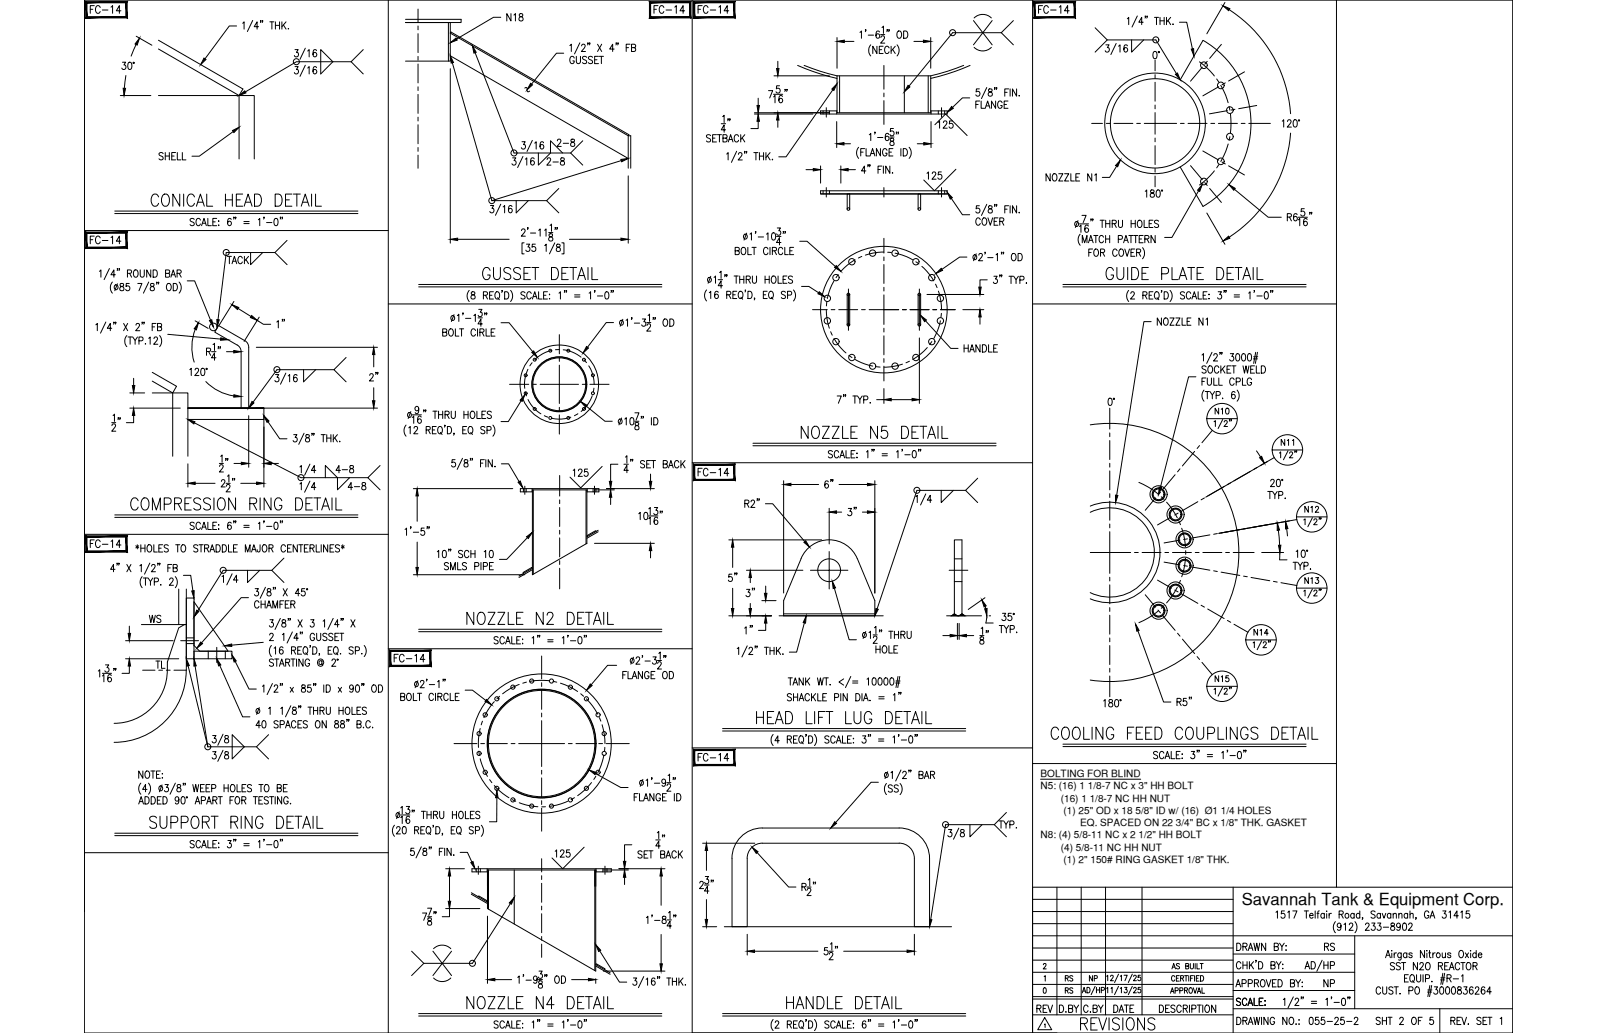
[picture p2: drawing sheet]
<svg xmlns="http://www.w3.org/2000/svg" width="432mm" height="279mm" viewBox="0 0 432 279" stroke-linecap="round" stroke-linejoin="round" font-family="sans-serif">
<defs><g id="words">
<g font-size="7.1">
<text x="39.9" y="57.2">CONICAL HEAD DETAIL</text>
<text x="215.9" y="119.9">NOZZLE N5 DETAIL</text>
<text x="34.6" y="139.3">COMPRESSION RING DETAIL</text>
<text x="39.5" y="225.4">SUPPORT RING DETAIL</text>
</g>
<g font-size="6.6">
<text x="129.5" y="76.9">GUSSET DETAIL</text>
<text x="298.1" y="76.9">GUIDE PLATE DETAIL</text>
<text x="125.2" y="170">NOZZLE N2 DETAIL</text>
<text x="203.6" y="196.8">HEAD LIFT LUG DETAIL</text>
<text x="283.3" y="201.1">COOLING FEED COUPLINGS DETAIL</text>
<text x="125.2" y="274.1">NOZZLE N4 DETAIL</text>
<text x="211.7" y="274.1">HANDLE DETAIL</text>
<text x="291.4" y="279.8">REVISIONS</text>
</g>
<text font-size="6.2" x="56.4" y="207.1">3/8</text>
<g font-size="5.7">
<text x="33.9" y="117.8" transform="rotate(-90 33.9 117.8)">12&quot;</text>
<text x="228.2" y="140.8">3&quot;</text>
<text x="200.7" y="162.6">3&quot;</text>
<text x="268.5" y="175.3" transform="rotate(-90 268.5 175.3)">18&quot;</text>
</g>
<g font-size="5.3">
<text x="23.6" y="4.9">FC-14</text>
<text x="176" y="4.9">FC-14</text>
<text x="188" y="4.9">FC-14</text>
<text x="279.8" y="4.9">FC-14</text>
<text x="136.2" y="7.1">N18</text>
<text x="252.6" y="36">125</text>
<text x="149.6" y="40.9">2-8</text>
<text x="42" y="44.4">SHELL</text>
<text x="249.8" y="49.7">125</text>
<text x="60.7" y="72.7">TACK</text>
<text x="78.3" y="90" transform="rotate(-90 78.3 90)">1&quot;</text>
<text x="103.4" y="104.4" transform="rotate(-90 103.4 104.4)">2&quot;</text>
<text x="62.8" y="128.8" transform="rotate(-90 62.8 128.8)">12&quot;</text>
<text x="90" y="129.1">4-8</text>
<text x="154.2" y="130.2">125</text>
<text x="93.1" y="133.7">4-8</text>
<text x="226.5" y="133.3" transform="rotate(-90 226.5 133.3)">6&quot;</text>
<text x="23.6" y="149.2">FC-14</text>
<text x="196.1" y="158.4">5&quot;</text>
<text x="39.5" y="169.7">WS</text>
<text x="204.6" y="172.9" transform="rotate(-90 204.6 172.9)">1&quot;</text>
<text x="41.3" y="182">TL</text>
<text x="105.8" y="180.3">FC-14</text>
<text x="188" y="207.1">FC-14</text>
<text x="149.2" y="233.2">125</text>
<text x="279.4" y="275.2">REV</text>
</g>
<g font-size="4.9">
<text x="310.8" y="16.9">0°</text>
<text x="147.1" y="45.9">2-8</text>
<text x="281.9" y="50.1">NOZZLE N1</text>
<text x="23.6" y="67">FC-14</text>
<text x="259.6" y="96.3">HANDLE</text>
<text x="302.7" y="110.8" transform="rotate(-90 302.7 110.8)">0°</text>
<text x="327.7" y="113.2">N10</text>
<text x="345.4" y="121.7">N11</text>
<text x="188" y="129.8">FC-14</text>
<text x="352.1" y="159.1">N13</text>
<text x="338.3" y="173.2">N14</text>
<text x="297.4" y="192.3">180°</text>
<text x="269.2" y="225.1">TYP.</text>
<text x="357.4" y="258.2">RS</text>
<text x="357" y="268.1">NP</text>
</g>
<text font-size="4.5" x="335.7" y="244.9">Savannah Tank &amp; Equipment Corp.</text>
<g font-size="4.4">
<text x="352.1" y="139.7">N12</text>
<text x="327.7" y="185.6">N15</text>
<text x="287.2" y="269.9">RS</text>
<text x="287.2" y="266.7">RS</text>
<text x="293.5" y="266.7">NP</text>
</g>
<text font-size="4" x="141.1" y="26.1">~</text>
<g font-size="2.7">
<text x="281.3" y="210.2">BOLTING FOR BLIND</text>
<text x="281.4" y="213.5">N5: (16) 1 1/8-7 NC x 3&quot; HH BOLT</text>
<text x="286.8" y="216.8">(16) 1 1/8-7 NC HH NUT</text>
<text x="287.6" y="220.1">(1) 25&quot; OD x 18 5/8&quot; ID w/ (16) Ø1 1/4 HOLES</text>
<text x="281.4" y="226.7">N8: (4) 5/8-11 NC x 2 1/2&quot; HH BOLT</text>
<text x="292.1" y="223.4">EQ. SPACED ON 22 3/4&quot; BC x 1/8&quot; THK. GASKET</text>
<text x="286.8" y="230.1">(4) 5/8-11 NC HH NUT</text>
<text x="287.6" y="233.4">(1) 2&quot; 150# RING GASKET 1/8&quot; THK.</text>
</g>
</g></defs>
<!-- layer: 0 -->
<g fill="none" stroke="#000" stroke-width=".27">
<path d="M22.8 0h386.2v279.4h-386.2zM22.8 0v246.5M105 0v279.4M187.2 0v279.4M279.2 0v279.4M361.4 0v240M22.8 62.4h82.2M105 82.2h82.2M279.2 82.2h82.2M187.2 125.2h92M22.8 144.5h82.2M105 175.5h82.2"/>
<path d="M187.2 202.3h92M279.2 206.5h82.2M22.8 230.6h82.2M279.2 240h129.8M285.8 240v34.5M292.3 240v34.5M298.9 240v34.5M308.8 240v34.5M333.4 240v39.4M279.2 243.2h54.2M279.2 246.5h54.2M279.2 249.8h54.2"/>
<path d="M279.2 256.4h54.2M279.2 259.7h54.2M279.2 253.1h129.8M333.4 258h32.9M366.3 253.1v19.7M279.2 266.3h54.2M279.2 263h87.1M279.2 270.2h54.2M279.2 269.6h54.2M279.2 274.5h54.2M333.4 272.8h75.6M333.4 267.9h32.9"/>
<path d="M389.3 272.8v6.6"/>
</g>
<!-- layer: SHOP TAG -->
<path d="M279.2 279.4h.1M409 279.4h.1" fill="none" stroke="#000" stroke-width=".27"/>
<!-- layer: DIM -->
<g fill="#000" stroke="#000" stroke-width=".27">
<path d="M37.7 10.3l-.6 1.9-.6-.3zM55.2 15.7l.5 .4-1.4 1.4zM121.8 15.1l.8 1.8-.6 .2zM121.8 11.6l1.5-1.3 .3 .5zM127.7 12.4l1.1 1.7-.7 .3zM210 18.5h.6l-.3 2zM226.3 11.2l2-.3v.6zM249.7 10.9l2 .3-2 .3zM322.1 13.3l.6-.1 .1 2zM330.7 1.6l1.8 .7-.3 .6zM33.3 23.9h.7l-.5 1.9zM62.9 35.3l1.7-.9-1.4 1.5z"/>
<path d="M64.6 25.8l1.6-1.2 .3 .5zM204.7 28.5h.6l-.3 2zM205 30.8l.3 2h-.6zM210.3 30.5l.3 2h-.6zM226.3 22.6l-.8 1.9-.6-.4zM226.2 38.9l2-.3v.6zM245.5 23.1l.5 .4-1.5 1.3zM249.8 38.6l1.9 .3-1.9 .3zM257.3 28.8l.5 .5-1.7 1.1zM317.8 20.1l.6-.4 .7 1.9zM167.9 43.1l2-.2-1.8 .9zM219.9 45.6l2 .3-2 .3z"/>
<path d="M227.4 45.9l1.9-.3v.6zM256.1 52l1.4 1.5-.6 .3zM303 43.3l-.8 1.8-.6-.3zM325.1 49.9l-.7 1.9-.6-.4zM332.3 49.9l1.7 1-.4 .6zM121.8 64.7l1.9-.3v.7zM167.9 64.4l2 .3-2 .4zM221.5 78.9l1.5 1.3-1.9-.7zM226.1 71.8l1.3 1.6-1.7-1.1zM253 74l1.5-1.4 .3 .5zM264.6 77.7h.7l-.3 2zM330.7 65.2l1.5-1.3 .3 .5z"/>
<path d="M53.7 87.3l-.6 1.9-.6-.3zM56.6 86.7l.7-.2 .4 1.9zM58.6 86.4l.7 .1-.6 1.9zM59.7 91.4l1.9 .5-2 .1zM63.2 94.8l2 .3-2 .4zM62.7 82.4l1.9 .8-.4 .5zM68.1 85.3l1.5 1.4-1.9-.8zM101 93.9l.4 2h-.7zM143.8 95.3l.5-.4 1 1.8zM158.6 93.7l.5 .4-1.5 1.4zM248.9 85.3l1.6 1.3-.5 .4zM265 83.8l.3 1.9h-.7z"/>
<path d="M35.8 104.3h.6l-.3 2zM36.1 110.4l.3 2h-.6zM50.8 113.5l1.9 .6-.3 .6zM63.2 106.8l2 .5-2 .1zM68.1 108.6l.6 .4-1.5 1.4zM71.4 112.4l1.3 1.5-.5 .3zM100.7 108.4h.7l-.4 2zM141.9 106.7l-.7 1.9-.6-.4zM157 108.6l1.8 1-.5 .5zM239 108.1l2-.3v.6zM246.6 107.8l2 .3-2 .3zM50.8 130.7l2-.3v.6z"/>
<path d="M65.3 125l1.9 .3-1.9 .4zM69.4 130.4l2 .3-2 .3zM71.4 125.3l1.9-.3v.7zM112.8 132.2l.3 1.9h-.6zM140.1 130.4l.6-.3 .7 1.9zM165.1 132.5l.3 2h-.6zM164.8 130.2h.6l-.3 2zM175.6 130.2h.6l-.3 2zM211.9 131l1.9-.3v.7zM224.2 138.5l2-.3v.6zM234.5 130.7l2 .3-2 .4zM234.5 138.2l2 .3-2 .3z"/>
<path d="M301.6 133.9l.7 .1-.7 1.9zM313.4 131.7l.7 .2-.8 1.8zM51.8 159.9l.7-.2v2.1zM112.5 153.5h.6l-.3 1.9zM142.4 145.2l1.6-1.2-1.2 1.6zM175.9 147l.3 1.9h-.6zM198.1 146l.3 2h-.6zM202.9 154.2l.3 2h-.7zM217.4 146.7l.4-.4 1.1 1.7zM225 157.2l.9 1.8-.6 .2zM34.6 171.3h.7l-.3 2zM53.2 165l.6 .4-1.3 1.5z"/>
<path d="M54.3 173.7l.5 .4-1.6 1.2zM60.7 174.7l1.9-.5 .1 .6zM62.7 177.1l1.2 1.7-.6 .3zM197.8 164.6h.6l-.3 2zM202.5 164.6h.7l-.3 2zM206.7 160.5h.7l-.4 2zM207 166.6l.4 1.9h-.7zM218 166.6l-.2 2-.6-.2zM236.8 164.6l.7 .2-1 1.8zM256.9 171.6l2 .3-2 .4zM259.3 171.9l2-.3v.7zM265.5 162.3l1.2 1.6-.6 .3z"/>
<path d="M266.2 164.7l.7-.1-.1 2zM307 168.8l1 1.7-.6 .2zM35 178.2l.3 1.9h-.7zM50.4 178.2l.8 1.8-.7 .2zM52.5 178.2l.6 1.9-.7 .1zM58.6 178.2l1.1 1.7-.6 .2zM131.6 189.2l1.3 1.4-1.8-.9zM159.6 185l.5 .4-1.5 1.3zM134.3 213.8l.4 2h-.7zM159.3 208.3l1.9 .6-.3 .6zM121.5 235l.4 1.9h-.7zM127.3 233.3l.6-.3 .5 2z"/>
<path d="M168.9 235.3l.3 2h-.6zM168.6 233h.6l-.3 2zM178.8 235l.3 1.9h-.7zM191 228.1l.3 1.9h-.6zM203.4 229.2l1.6 1.2-.5 .4zM225.7 222.3l.5 .4-1.6 1.3zM121.2 243.8h.7l-.4 1.9zM139 242.7l-.7 1.9-.6-.4zM161.1 255.5l1.3 1.5-.5 .3zM190.7 248.7h.6l-.3 2zM202 257.3l2-.3v.6zM245.3 257l1.9 .3-1.9 .3z"/>
<path d="M251.3 248.7l.7 .1-.7 1.9zM131.8 265l2-.4v.7zM159.1 264.6l2 .4-2 .3zM178.4 260.7h.7l-.3 2z"/>
</g>
<g fill="none" stroke="#000" stroke-width=".27">
<path d="M33.1 16.8h.9l-.5 .8a.6 .6 0 0 1 .5 .9 .6 .6 0 0 1-1.1-.1M34.8 16.9l.4-.1a1.13 1.13 0 0 1-.2 2 1.43 1.43 0 0 1-.2-1.9zM36.8 12l-1.3 3.2M36.8 9.8l4.3 2.4M64 7h-2l-6.6 8.9M65.6 6.3l.4-.4v2M68.3 5.5l-1.4 3M69.9 7.2h-1.2l.8-1.3v2M70.5 5.6h-.1h.1l-.1 .5M71 5.6h-.1h.1l-.1 .5M73 5.9h1.1M73.5 5.9v2"/>
<path d="M74.5 5.9v2M74.5 6.9h1.1M75.6 5.9v2M76.2 5.9v2M76.6 6.8l.7 1.1M77.3 5.9l-1.1 1.3M78 7.7v.2zM79.8 13.4h.8l-.4 .8a.6 .6 0 0 1 .4 .9 .6 .6 0 0 1-1-.1M79.8 18h.8l-.4 .8a.6 .6 0 0 1 .4 .9 .6 .6 0 0 1-1-.1M82.6 13l-1.5 3M82.6 17.7l-1.5 3M83.2 13.8l.4-.4v2"/>
<path d="M83.2 18.4l.4-.4v2M85.6 13.7l-.5-.3a1.14 1.14 0 0 0 .1 2 .55 .55 0 0 0 .5-.5 .55 .55 0 0 0-.5-.6 .55 .55 0 0 0-.6 .4M85.6 18.3a.44 .44 0 0 0-.7-.2l-.3 .8a.85 .85 0 0 0 .5 1.1 .56 .56 0 0 0 .5-.8 .56 .56 0 0 0-.9-.1l-.1 .2M86.7 13.4l3.3 3.3-3.3 3.3zM94.9 16.7h-14.8l-13.7 8.1M98.2 13.4l-3.3 3.3 3.3 3.3M121.8 18.6v47.2M122.3 17l10.7 37.3M128.5 14.2l10.5 27.2h15.3l3.3 3.3M135.4 4.7h-2l-9.9 5.9M152.4 14.4h-1.9l-6.8 8.4M154.1 12.3l.4-.3v1.9"/>
<path d="M155.3 15.7a.61 .61 0 0 0-.8-.5 .61 .61 0 0 0-.4 .8v.5a.61 .61 0 0 0 .6 .7 .61 .61 0 0 0 .6-.7h-.4M155.8 15.2v1.5a.56 .56 0 0 0 .6 .5 .56 .56 0 0 0 .6-.5v-1.5M156.8 11.6l-1.5 3M157.3 12.4l.3-.4h.3l.3 .3-.2 .7-.8 .9h1.1M158.6 15.5l-.4-.3-.7 .3 .1 .4 .9 .5 .1 .3v.2l-.4 .3-.7-.3M159 11.7h-.1h.1l-.1 .4M159.5 11.7h-.2h.2l-.2 .4M160.2 15.5l-.4-.3-.7 .3 .2 .5 .8 .4 .1 .3-.1 .4-.6 .1-.4-.3M160.8 16.2h.6M161.6 12l1.1 1.9M161.8 15.2h-1v2h1M162.1 15.2h1.1"/>
<path d="M162.6 15.2v2M162.7 12l-1.1 1.9M166.1 13.3h-1.3l.9-1.3v1.9M166.7 11.7h-.2h.2l-.2 .4M167.2 11.7h-.2h.2l-.2 .4M169.3 12.9h.6M170.3 12h-1v1.9M170.8 12.9l.9-.1 .1-.7-1-.1v1.9l1-.2 .1-.4-.4-.4M210.3 16.6v1.9M226.3 10.2v8.3M228.3 11.2h2.6M232.5 8.8l.4-.4v2"/>
<path d="M234.1 8.1h-.1h.1l-.1 .5M234.8 9.5h1.4M235.4 12.1a2.3 2.3 0 0 0 0 3M237.1 12.5v2l-1.1-2v2M237.7 13.4h.7M237.8 8.7l-.5-.3a1.13 1.13 0 0 0 .1 2 .59 .59 0 0 0 .5-.8 .59 .59 0 0 0-.8-.4l-.3 .5M238.1 9.4h1.1M238.2 10.2l.2-.4 .4-.1 .3 .6-1 1.4h1.1M238.5 7.4l.4-.3v1.9M238.8 12.5h-1.1v2h1.1M239.9 8.1h-.1h.1l-.1 .5M240.4 13a.62 .62 0 0 0-.8-.5 .62 .62 0 0 0-.4 .8v.4a.62 .62 0 0 0 .4 .8 .62 .62 0 0 0 .8-.5"/>
<path d="M240.4 8.1h-.1h.1l-.1 .5M240.9 12.5v2M241.3 13.4l.8 1.1M242.1 12.5l-1.2 1.3M242.5 12.1a2.3 2.3 0 0 1 0 3M242.8 8.5l.2-.1a1 1 0 0 1 .8 1 1 1 0 0 1-.8 1 1.28 1.28 0 0 1-.2-1.9zM244.3 8.4a1 1 0 0 1 1.2 1 1 1 0 0 1-1.2 1zM247.1 11.2h2.6M251.7 10.2v8.3M263.2 5.6l5.1 6.5M263.4 4.9a3.3 3.3 0 0 1 4.6 0M263.4 12.8a3.3 3.3 0 0 0 4.6 0"/>
<path d="M268.3 5.6l-5.1 6.5M270.7 8.8h-13.1l-11.8 14.5M270.7 8.8l3.3 3.3M274 5.6l-3.3 3.2M296.1 14.1l3.3-3.3h13.1l5.6 9.1M296.1 7.5l3.3 3.3M299 12.1h.9l-.5 .8a.6 .6 0 0 1 .5 .9 .6 .6 0 0 1-1.1-.1M301.8 11.7l-1.4 3.1M302.4 12.5l.4-.4v2M304.8 5.1l.4-.4v2M304.8 12.4l-.5-.3a1.14 1.14 0 0 0 .1 2 .58 .58 0 0 0 .5-.8 .58 .58 0 0 0-.9-.2l-.1 .3M306 10.8v3.3l3.2-3.3"/>
<path d="M307.5 4.3l-1.4 3M309.1 6h-1.2l.8-1.3v2M309.7 4.4h-.1h.1l-.1 .5M310.2 4.4h-.2h.2l-.2 .5M312.1 4.7h1.1M312.7 4.7v2M313.6 4.7v2M313.6 5.6h1.2M314.8 4.7v2M315.4 4.7v2M315.8 5.5l.7 1.2M316.5 4.7l-1.1 1.3"/>
<path d="M317.2 6.5v.2zM318.9 6h2l1.5 7.2M331.2 .7l-4.9 8.4M332.4 2.6a36.8 36.8 0 0 1 16.6 28.2M32.5 25.8h8.3M34 20.4l-.4 3.5M63.1 35.6l-9.2 6.6h-2M141.1 38.3h.9l-.5 .8a.6 .6 0 0 1 .5 .9 .6 .6 0 0 1-1-.1M143.9 38l-1.4 3M144.6 38.7l.4-.4v2M147 38.6a.44 .44 0 0 0-.8-.2l-.2 .8a.85 .85 0 0 0 .5 1.1 .56 .56 0 0 0 .5-.7 .56 .56 0 0 0-.9-.2l-.1 .3M192.1 36.7l-.4-.3-.7 .3 .2 .5 .8 .3 .1 .3v.3l-.4 .3-.7-.3"/>
<path d="M192.7 37.4h.6M193.7 36.4h-1v2h1M194 36.4h1.1M194.5 36.4v2M195 33.5h1.2M195.4 31.5l.4-.3v1.9M195.5 37.4l.9-.1 .2-.3-.2-.5-.9-.1v2l.9-.1 .2-.6-.4-.3M196.2 35.1h-1.2l.8-1.3v2M196.9 32.2h-.1h.1l-.1 .5M196.9 38.4l.6-2 .7 2M197.1 37.7h.9M197.4 32.2h-.2h.2l-.2 .5"/>
<path d="M199.7 36.9a.61 .61 0 0 0-.7-.5 .61 .61 0 0 0-.5 .8v.5a.61 .61 0 0 0 .5 .7 .61 .61 0 0 0 .7-.5M200.3 36.4v2M200.7 37.3l.7 1.1M201.4 36.4l-1.1 1.3M204 30.5h20.3M204 30.8h15.8M205 32.8v2h-2M205 26.6v1.9M207.8 24.5h1.1l-.8 2M209.1 26.2l.5-.4v2M209.1 25.5h2.5M209.3 20.5h15"/>
<path d="M210.3 32.5v1.9M210.8 23.2h-.8l-.1 .8a.62 .62 0 0 1 .9 .1 .62 .62 0 0 1-.1 .9 .62 .62 0 0 1-.9-.2M211.5 26.1l-.4-.3a1.15 1.15 0 0 0 0 2 .58 .58 0 0 0 .5-.8 .58 .58 0 0 0-.9-.1l-.1 .3M212.3 24.2h-.1h.1l-.1 .5M212.8 24.2h-.1h.1l-.1 .5M225.2 24.3l-12.7 18.1h-1.9M226.2 32.9v7M228.2 38.9h1.8M232.2 39.8a2.3 2.3 0 0 0 0 3M235 36.4l.4-.3v1.9M236.6 35.8h-.1h.1l-.1 .5M237.3 37.2h1.4"/>
<path d="M240.3 36.4a.44 .44 0 0 0-.7-.2l-.2 .7v.9a.53 .53 0 0 0 .9 .1 .53 .53 0 0 0-.2-.9 .53 .53 0 0 0-.7 .4M240.6 37.1h1.1M240.8 37.5v.5a.79 .79 0 0 1 .8 .4 .79 .79 0 0 1 0 .9 .64 .64 0 0 1-1-.5 .64 .64 0 0 1 .8-.7l.3-.4a.55 .55 0 0 0-.9-.2zM241.6 34.8h-.8l-.1 .8a.62 .62 0 0 1 .9 0 .62 .62 0 0 1-.1 .9 .62 .62 0 0 1-.9-.1M242.5 35.8h-.2h.2l-.2 .5M242.9 35.8h-.1h.1l-.1 .5M245.8 39.8a2.24 2.24 0 0 1 0 3M248 38.9h1.8M251.7 32.9v7M252.8 33.7l2.9-2.9 5.8 5.9M262.2 26.5h-2l-2.7 2.6M263.8 28.3h.7"/>
<path d="M264.8 24h-.8l-.1 .9a.61 .61 0 0 1 .9 0 .61 .61 0 0 1-.1 .9 .61 .61 0 0 1-.9-.2M264.9 27.3h-1.1v2M265.3 27.3v2h.9M266.4 29.3l.6-2 .7 2M266.6 28.6h.8M266.8 23.7l-1.4 3M267.4 24.1v.6a.78 .78 0 0 1 .8 .3 .78 .78 0 0 1 0 .9 .64 .64 0 0 1-1.1-.4 .64 .64 0 0 1 .9-.7l.2-.3v-.4zM269 23.7h-.1h.1l-.1 .5M269.2 27.3v2l-1.1-2v2M269.5 23.7h-.2h.2l-.2 .5M271 27.8a.62 .62 0 0 0-.8-.5 .62 .62 0 0 0-.5 .8v.5a.62 .62 0 0 0 .7 .7 .62 .62 0 0 0 .6-.7h-.4M271.5 28.3h.6"/>
<path d="M271.7 25h.6M272.5 27.3h-1v2h1M272.7 24h-1v2M273.1 24v2M274.9 24v2l-1.2-2v2M275.6 25.8v.2zM346.7 32.8l.4-.4v2M348.1 32.9l.3-.5h.4l.3 .4-.3 .6-.8 1h1.2M349 36a36.7 36.7 0 0 1-16.6 28.2M349.9 32.5l.4-.1a1.28 1.28 0 0 1 0 2h-.2a1.37 1.37 0 0 1-.2-1.9zM31 57.8h65.8M31 57.1h65.8"/>
<path d="M52.5 59.4l-.4-.3-.7 .3 .2 .4 .8 .4 .1 .5a.66 .66 0 0 1-1.1 0M54.2 59.5a.61 .61 0 0 0-.7-.4 .61 .61 0 0 0-.5 .7v.5a.61 .61 0 0 0 .4 .7 .61 .61 0 0 0 .8-.4M56.2 59.1v1.9h1M58.6 59.1h-1v1.9h1M59.1 59.8h.1zM62.5 59.4l-.5-.3a1.12 1.12 0 0 0 .1 1.9 .57 .57 0 0 0 .6-.5 .57 .57 0 0 0-.6-.6 .57 .57 0 0 0-.6 .5M65.9 59.9h1.5M69.9 59.4l.3-.3v1.9M74.3 59.2l.4-.1a1.26 1.26 0 0 1 0 1.9h-.2a1.37 1.37 0 0 1-.2-1.8zM132.6 55.6h.9l-.5 .7a.6 .6 0 0 1 .5 1 .6 .6 0 0 1-1.1-.1M133 54.3h14.8M135.4 55.2l-1.4 3"/>
<path d="M136 56l.4-.4v2M138.4 55.9l-.4-.3a1.15 1.15 0 0 0 0 2 .58 .58 0 0 0 .5-.9 .58 .58 0 0 0-.9-.1l-.1 .3M138.6 42.7h.9l-.5 .7a.6 .6 0 0 1 .5 1 .6 .6 0 0 1-1.1-.1M139.6 54.3v3.3l3.3-3.3M141.4 42.3l-1.4 3M142 43.1l.4-.4v2M144.4 43l-.5-.3a1.14 1.14 0 0 0 .1 2 .58 .58 0 0 0 .5-.9 .58 .58 0 0 0-1-.1v.3M151.1 51l-3.3 3.3 3.3 3.3M168 43.4l-35 10.9M169.9 47.6v18.2M196.5 41.7l.4-.4v2M199.2 40.9l-1.4 3"/>
<path d="M199.7 41.8l.3-.5h.3l.3 .4-.2 .6-.8 1h1.1M201.4 41h-.1h.1l-.1 .5M201.9 41h-.2h.2l-.2 .5M203.8 41.3h1.1M204.4 41.3v2M205.3 41.3v2M205.3 42.2h1.2M206.5 41.3v2M207.1 41.3v2M207.5 42.1l.7 1.2M208.2 41.3l-1.1 1.3M208.8 43.2h.1z"/>
<path d="M217.9 45.9h2M221.9 44.9v4.6M227.4 44.9v4.6M229.3 45.9h2M232.7 41.1h.7M233.8 40.2h-1.1v2M234.1 46.2h-1.2l.8-1.3v2M234.2 40.2v2h.9M234.8 44.6h-.2h.2l-.2 .5M235.2 44.6h-.1h.1l-.1 .5M235.3 42.2l.6-2 .7 2M235.5 41.5h.8"/>
<path d="M237.4 45.8h.6M238.1 40.2v2l-1.1-2v2M238.4 44.9h-1v2M238.8 44.9v2M239.8 40.7a.61 .61 0 0 0-.7-.5 .61 .61 0 0 0-.5 .8v.4a.61 .61 0 0 0 .6 .8 .61 .61 0 0 0 .6-.8h-.4M240.4 41.1h.6M240.6 44.9v2l-1.1-2v2M241.3 46.7v.2zM241.4 40.2h-1v2h1M243.6 40.2v2M244.2 40.2a1.01 1.01 0 0 1 1.2 1 1.01 1.01 0 0 1-1.2 1zM257.2 53.7l3 4.4h2"/>
<path d="M258.5 45.8l-5.8 5.8-2.9-2.9M264.8 55.6h-.8l-.1 .9a.62 .62 0 0 1 .9 0 .62 .62 0 0 1-.1 .9 .62 .62 0 0 1-.9-.1M265 59.4a.62 .62 0 0 0-.7-.5 .62 .62 0 0 0-.5 .8v.5a.62 .62 0 0 0 .5 .7 .62 .62 0 0 0 .7-.5M265.8 59l.2-.1a1.01 1.01 0 0 1 .8 1 1.01 1.01 0 0 1-.8 1 1.27 1.27 0 0 1-.2-1.9zM266.8 55.3l-1.4 3M267.1 58.9l.7 2 .6-2M267.4 55.8v.5a.79 .79 0 0 1 .8 .3 .79 .79 0 0 1 0 .9 .64 .64 0 0 1-1.1-.4 .64 .64 0 0 1 .9-.7l.2-.5a.59 .59 0 0 0-.8-.1zM268.8 59.9h.6M269 55.4h-.1h.1l-.1 .4M269.5 55.4h-.2h.2l-.2 .4M269.8 58.9h-1v2h1M270.3 59.9l1-.1 .1-.7-1.1-.2v2"/>
<path d="M270.9 59.9l.5 1M271.7 56.6h.6M272.7 55.6h-1v2M273.1 55.6v2M274.9 55.6v2l-1.2-2v2M275.6 57.4v.2zM291.5 59.7l-.8 1.8M292.5 58.3h1.2l-.8 1.9M295.1 59.3h-.2h.2l-.2 .5M295.5 59.3h-.1h.1l-.1 .5M297.5 59.6h1.1M298 59.6v1.9"/>
<path d="M299 59.6v1.9M300.1 59.6v1.9M301.9 44.9l-1.9 3.1h-2M302.4 59.6v1.4a.55 .55 0 0 0 .6 .5 .55 .55 0 0 0 .5-.5v-1.4M305.8 59.6v1.9M307 59.6v1.9M307.8 59.7l.2-.1a1 1 0 0 1 .8 .9 1 1 0 0 1-.8 1 1.24 1.24 0 0 1-.2-1.8zM309.4 59.6v1.9h.9M309.6 51.8l.4-.4v1.9M311.2 51.5v.5a.79 .79 0 0 1 .8 .4 .79 .79 0 0 1 0 .9 .64 .64 0 0 1-1-.5 .64 .64 0 0 1 .8-.7l.2-.4a.57 .57 0 0 0-.8-.2zM311.7 59.6h-1v1.9h1M312.8 51.5l.4-.1a1.26 1.26 0 0 1 0 1.9h-.1a1.35 1.35 0 0 1-.3-1.8z"/>
<path d="M313.3 59.8a.57 .57 0 0 0-.7-.2 .57 .57 0 0 0-.4 .6l.9 .5 .2 .6-.4 .2-.8-.2M324.1 51.6l-7.2 12.6h-2M326.3 57.6l4.9 8.5M333.8 51.2l9.1 7.6h3.5M348.1 58.7l.9-.1 .1-.6-1-.2v2M348.6 58.7l.6 1.1M350.7 58.1l-.5-.3a1.12 1.12 0 0 0 .1 2 .57 .57 0 0 0 .6-.6 .57 .57 0 0 0-.5-.6 .57 .57 0 0 0-.7 .5M351 59.5l.4-.4v2M351 58.8h2.5M352.7 56.5h-.8l-.1 .8a.62 .62 0 0 1 .9 0 .62 .62 0 0 1-.1 .9 .62 .62 0 0 1-.9-.1M353.4 59.4l-.5-.3a1.14 1.14 0 0 0 .1 2 .58 .58 0 0 0 .5-.9 .58 .58 0 0 0-1-.1v.3M354.2 57.5h-.1h.1l-.1 .5"/>
<path d="M354.7 57.5h-.2h.2l-.2 .5M26.9 73.4l.4-.4v2M29.6 72.6l-1.4 3M30.4 76.3a2.3 2.3 0 0 0 0 3M31.2 74.3h-1.2l.8-1.3v2M31.8 76.8l-.8 1.8M31.8 72.7h-.1h.1l-.1 .5M32.3 72.7h-.1h.1l-.1 .5M32.6 76.8v.5a.8 .8 0 0 1 .8 .4 .8 .8 0 0 1 0 .8 .65 .65 0 0 1-1.1-.4 .65 .65 0 0 1 .9-.7l.2-.5a.58 .58 0 0 0-.8-.1zM34.5 73.9h.9l.2-.3-.2-.5-.9-.1v2M34.9 76.7h-.8v.8a.61 .61 0 0 1 .9 0 .61 .61 0 0 1-.1 .9 .61 .61 0 0 1-.9-.1M35 73.9l.6 1.1"/>
<path d="M36.4 73.1l.1-.1a1 1 0 0 1 .9 1 1 1 0 0 1-.9 1 1.28 1.28 0 0 1-.1-1.9zM37.3 76.7h1.1l-.8 1.9M37.9 73v1.4a.55 .55 0 0 0 .6 .6 .55 .55 0 0 0 .5-.6v-1.4M40.2 76.3l-1.4 3M40.8 73v2l-1.1-2v2M40.8 76.8v.5a.79 .79 0 0 1 .8 .4 .79 .79 0 0 1 0 .8 .64 .64 0 0 1-1-.4 .64 .64 0 0 1 .8-.7l.3-.5a.6 .6 0 0 0-.9-.1zM41.4 73a1 1 0 0 1 1.2 1 1 1 0 0 1-1.2 1zM42.5 76.4h-.2h.2l-.2 .5M42.9 76.4h-.1h.1l-.1 .5M44.8 73.9h.9l.1-.7-1-.2v2l1-.2 .1-.5-.4-.4M45.3 76.8l.2-.1a1 1 0 0 1 .8 .9 1 1 0 0 1-.8 1 1.26 1.26 0 0 1-.2-1.8zM46.2 75l.6-2 .7 2"/>
<path d="M46.4 74.3h.8M46.8 76.7a1 1 0 0 1 1.2 .9 1 1 0 0 1-1.2 1zM47.9 73.9h.9l.1-.7-1-.2v2M48.4 76.3a2.24 2.24 0 0 1 0 3M48.4 73.9l.6 1.1M50.6 76h2l4.3 10.6M54.5 61l.7-1.9 .6 1.9M54.8 60.4h.8M57.6 60h.6M59.1 60.9h.1zM65.9 60.5h1.5M67.8 68.3v3.3l3.2-3.3"/>
<path d="M72.1 60.2h1.4M77.6 71.6l-3.3-3.3h-13.1l-2.3 18.2M77.6 65l-3.3 3.3M113.2 76.9h65.7M113.2 77.6h65.7M123.7 64.7h14M126.9 78.5a2.24 2.24 0 0 0 0 3.1M127.5 79v.6a.79 .79 0 0 1 .8 .3 .79 .79 0 0 1 0 .9 .64 .64 0 0 1-1-.4 .64 .64 0 0 1 .8-.7l.3-.5a.58 .58 0 0 0-.9-.2zM130.7 79.9l1-.1v-.7l-1-.2v2M131.3 79.9l.5 1M132.4 79.9h.6M133.4 78.9h-1v2h1"/>
<path d="M134.1 79l.2-.1a1 1 0 0 1 .8 1 1 1 0 0 1-.8 1 1.24 1.24 0 0 1-.2-1.9zM136.4 78.9a1 1 0 0 1 1.2 1 1 1 0 0 1-1.2 1zM138 78.5a2.3 2.3 0 0 1 0 3.1M141 62.4l.4-.5 .4 .1 .2 .3-.3 .6-.8 1h1.1M141.7 65.7h-.6v3h.6M142 79.2a.6 .6 0 0 0-.7-.3 .6 .6 0 0 0-.5 .5l1.2 .9v.3l-.4 .3-.8-.3M142.3 66h.9l-.5 .8a.6 .6 0 0 1 .5 .9 .6 .6 0 0 1-1-.1M142.8 61.6h-.2h.2l-.2 .5M143.4 63h1.4M143.6 79.4a.62 .62 0 0 0-.7-.5 .62 .62 0 0 0-.5 .8v.4a.62 .62 0 0 0 .5 .8 .62 .62 0 0 0 .7-.5M144.7 66h-.8l-.1 .9a.61 .61 0 0 1 .9 0 .61 .61 0 0 1 0 .9 .61 .61 0 0 1-.9-.2M145.6 78.9v2h1"/>
<path d="M145.6 62.3l.5-.4v2M147 79.9h.6M147.3 62.3l.3-.4v2M147.3 66.4l.4-.4v2M148 78.9h-1v2h1M148.4 62.9h1.1M148.5 63.3v.6a.8 .8 0 0 1 .8 .3 .8 .8 0 0 1 0 .9 .64 .64 0 0 1-1-.4 .64 .64 0 0 1 .9-.7l.2-.5a.56 .56 0 0 0-.9-.2zM148.6 79.6v.2zM148.7 61l.4-.4v2M150 65.7l-1.4 3M150.2 61.6h-.1h.1l-.1 .5M150.6 66.1v.6a.79 .79 0 0 1 .8 .3 .79 .79 0 0 1 0 .9l-.3 .1a.63 .63 0 0 1-.7-.6 .63 .63 0 0 1 .8-.6l.2-.3v-.4z"/>
<path d="M150.7 61.6h-.2h.2l-.2 .5M151.1 79.3l.4-.4v2M151.9 65.7h.6v3h-.6M154 64.7h13.9M155.4 79.8h1.4M159.3 79.3l.4-.4v2M163.7 79l.3-.1a1.14 1.14 0 0 1 .1 2h-.1a1.37 1.37 0 0 1-.3-1.9zM165.4 78.6h-.2h.2l-.2 .5M165.8 78.6h-.1h.1l-.1 .5M191.1 78.4a2.28 2.28 0 0 0 0 3M191.8 79.2l.4-.4v2M192.2 74.7l-.7 1.9"/>
<path d="M193.1 75l.4-.3v1.9M194.2 79.1l-.4-.3a1.1 1.1 0 0 0-.6 .9 1.1 1.1 0 0 0 .6 1.1 .56 .56 0 0 0 .5-.6 .56 .56 0 0 0-.5-.6 .56 .56 0 0 0-.6 .5M194.2 75.6h1.2M194.6 73.7l.4-.4v2M195.4 77.3h-1.2l.8-1.3v1.9M196.1 74.4h-.2h.2l-.2 .4M196.5 79.7l.9-.1 .1-.6-1-.2v2M196.6 74.4h-.2h.2l-.2 .4M197 79.7l.6 1.1M198.2 79.7h.6M198.5 74.7h1.1M198.8 67.8h.9l.2-.3-.2-.5-.9-.1v2l.9-.1 .2-.6-.4-.4"/>
<path d="M199.1 74.7v1.9M199.2 78.8h-1v2h1M199.9 78.9l.2-.1a1 1 0 0 1 .8 1 1 1 0 0 1-.8 1 1.24 1.24 0 0 1-.2-1.9zM200 74.7v1.9M200 75.6h1.1M200.7 67l.2-.1a1 1 0 0 1 .8 1 1 1 0 0 1-.8 1 1.28 1.28 0 0 1-.2-1.9zM201.1 74.7v1.9M201.6 78.5h-.2h.2l-.2 .5M201.8 75.6l.9-.1 .1-.7-1-.1v1.9M201.9 63.1l-.7 1.8M202.2 66.9v2h1M202.2 78.8a1 1 0 0 1 1.2 1 1 1 0 0 1-1.2 1z"/>
<path d="M202.3 75.6l.6 1M202.8 63.3l.4-.3v1.9M203.3 66.9h1.1M203.4 74.7v1.4a.56 .56 0 0 0 .6 .5 .56 .56 0 0 0 .6-.5v-1.4M203.9 66.9v2M204.4 62.7h-.2h.2l-.2 .5M205 64.1h1.4M206.4 79.7h.6M206.9 75.6h1.1M206.9 74.7v1.9M207.2 63.3l.4-.3v1.9M207.4 78.8h-1v2h1"/>
<path d="M207.6 67.4a.62 .62 0 0 0-.7-.5 .62 .62 0 0 0-.5 .8v.4a.62 .62 0 0 0 .5 .8 .62 .62 0 0 0 .7-.5M208 74.7v1.9M208.2 78.9l.1-.1a1 1 0 0 1 .8 1 1 1 0 0 1-.8 1 1.22 1.22 0 0 1-.1-1.9zM208.2 66.9v2M208.8 63.1a.53 .53 0 0 1 .8 .2l.1 .5a.86 .86 0 0 1-.6 1.1 1.41 1.41 0 0 1-.3-1.8zM208.8 67.8h1l.1-.7-1.1-.2v2M208.9 74.7a.92 .92 0 0 1 1 .5 .92 .92 0 0 1-.2 1.1l-.4 .3a1.06 1.06 0 0 1-.8-.8 1.06 1.06 0 0 1 .4-1.1zM209.4 67.8l.6 1.1M210 63.9h1.2M210.2 61.7h.8l-.4 .7a.6 .6 0 0 1 .4 .9 .6 .6 0 0 1-1-.1M210.4 74.7v1.9h.9M211.2 65.6h-1.2l.8-1.3v2"/>
<path d="M211.6 67.4a.61 .61 0 0 0-.7-.5 .61 .61 0 0 0-.5 .8v.4a.61 .61 0 0 0 .5 .8 .61 .61 0 0 0 .7-.5M211.7 75.6h.7M211.9 62.7h-.2h.2l-.2 .5M212.2 66.9v2h.9M212.3 62.7h-.1h.1l-.1 .5M212.4 79.1a.58 .58 0 0 0-.6-.3 .58 .58 0 0 0-.5 .4l1.1 1v.3l-.4 .3-.7-.3M212.8 74.7h-1.1v1.9h1.1M212.9 79.8l1-.1 .2-.3-.1-.4-1.1-.2v2M213.6 67.8h.6M214.3 74.9l-.4-.2-.7 .2 .1 .5 .8 .4 .2 .3v.2l-.4 .3-.7-.3M214.5 78.4a2.21 2.21 0 0 1 0 3M214.6 66.9h-1v2h1"/>
<path d="M216.2 65.3h2l7.7 6.8M216.7 77.5h2l2.6 1.7M250.6 79.7h15.4M261.4 69.5h-1.9l-4.8 3.4M263.9 68.6l-.7 1.9M264.7 69l.3-.4h.5l.1 .3-.2 .7-.8 .9h1.1M266.4 68.3h-.1h.1l-.1 .4M266.9 75.7h-1.9v2M267.1 69.7h1.4M268.7 74.7h.9l-.5 .8a.6 .6 0 0 1 .5 .9 .6 .6 0 0 1-1-.1M269.3 68.9l.4-.3v1.9M270.4 74.4h-.1h.1l-.1 .5"/>
<path d="M270.9 68.3h-.2h.2l-.2 .4M270.9 74.4h-.2h.2l-.2 .5M271.4 68.3h-.2h.2l-.2 .4M272.8 74.7h1.1M273.4 74.7v2M273.8 68.6h.1a1 1 0 0 1 .9 .9 1 1 0 0 1-.9 1 1.29 1.29 0 0 1-.1-1.9zM274.1 74.7l.6 .9v1.1M275.3 68.6a1 1 0 0 1 1.1 .9 1 1 0 0 1-1.1 1zM275.4 74.7l-.7 .9M275.8 75.7l.9-.1 .2-.2-.2-.6-.9-.1v2M277.4 76.6h.2zM287.4 76.9h65.7"/>
<path d="M287.4 77.6h65.7M291.9 61.3l.4-.4v1.9M291.9 60.6h2.4M292.1 63.3a2.3 2.3 0 0 0 0 3M292.6 65.7v-2l.7 2 .6-2v2M294.3 61.2l-.5-.3a1.14 1.14 0 0 0 .1 1.9 .55 .55 0 0 0 .5-.5 .55 .55 0 0 0-.5-.6 .55 .55 0 0 0-.6 .5M294.3 65.7l.6-2 .7 2M294.4 68.3h.6M294.5 65h.8M295.4 67.4h-1v1.9M295.7 63.7h1.1M296.1 67.5l.1-.1a1 1 0 0 1 .8 .9 1 1 0 0 1-.8 1 1.26 1.26 0 0 1-.1-1.8z"/>
<path d="M296.3 63.7v2M297.6 68.3l.9-.1 .2-.3-.2-.4-.9-.1v1.9M298.1 68.3l.6 1M298.4 64.2a.61 .61 0 0 0-.8-.5 .61 .61 0 0 0-.4 .8v.4a.61 .61 0 0 0 .4 .8 .61 .61 0 0 0 .8-.5M298.9 63.7v2M298.9 64.6h1.1M299 60.5h1.1M300 63.7v2M300.7 60.5l1-.1 .1-.3-.1-.4-1-.1v1.9M301.3 60.5l.5 1M302 67.8a.62 .62 0 0 0-.7-.4 .62 .62 0 0 0-.5 .7v.5a.62 .62 0 0 0 .5 .7 .62 .62 0 0 0 .7-.4M302.4 64.7l.9-.1 .2-.3-.1-.4-1-.2v2"/>
<path d="M302.8 67.5l.2-.1a1 1 0 0 1 .8 .9 1 1 0 0 1-.8 1 1.24 1.24 0 0 1-.2-1.8zM303.8 65.7l.6-2 .7 2M304 65h.8M304.1 67.4l.7 1.9 .6-1.9M305.2 78.5a2.3 2.3 0 0 0 0 3.1M305.2 63.7h1.1M305.8 79.4l.1-.4 .5-.1 .3 .6-1 1.4h1.1M305.8 63.7v2M305.8 68.3h.6M305.8 60.5h1.2M306.5 63.7h1.1M306.8 67.4h-1v1.9"/>
<path d="M307.1 63.7v2M307.3 68.3l1-.1 .1-.7-1.1-.1v1.9M307.9 68.3l.5 1M308 64.6h.7M308.9 67a2.3 2.3 0 0 1 0 3M309 79.9l1-.1 .1-.3-.1-.5-1-.1v2M309.1 63.7h-1.1v2h1.1M309.5 64.6l1-.1 .1-.6-1.1-.2v2M309.6 79.9l.5 1M310.1 64.6l.6 1.1M310.7 79.9h.6M310.7 60.5h.6"/>
<path d="M311.7 78.9h-1v2h1M312.3 63.7v2l-1.1-2v2M312.5 79l.1-.1a1 1 0 0 1 .8 1 1 1 0 0 1-.8 1 1.22 1.22 0 0 1-.1-1.9zM314.8 78.9a1 1 0 0 1 1.1 1 1 1 0 0 1-1.1 1zM316.4 78.5a2.24 2.24 0 0 1 0 3.1M320.3 79.2a.6 .6 0 0 0-.6-.3 .6 .6 0 0 0-.5 .5l1.1 .9v.3l-.4 .3-.7-.3M321.9 79.4a.61 .61 0 0 0-.7-.5 .61 .61 0 0 0-.4 .8v.4a.61 .61 0 0 0 .4 .8 .61 .61 0 0 0 .7-.5M324 78.9v2h.9M325.3 79.9h.6M326.3 78.9h-1v2h1M326.9 79.6v.2zM329.4 78.9h.9l-.5 .8a.6 .6 0 0 1 .5 .9 .6 .6 0 0 1-1.1-.1"/>
<path d="M333.7 79.8h1.4M337.6 79.3l.4-.4v2M342.1 79l.4-.1a1.26 1.26 0 0 1 0 2h-.2a1.34 1.34 0 0 1-.2-1.9zM25.9 87.8l.4-.3v2M28.6 87.1l-1.4 3M30.2 88.8h-1.2l.8-1.3v2M30.9 87.2h-.2h.2l-.2 .5M31.3 87.2h-.1h.1l-.1 .5M33.4 87.5l1.1 2M34.3 90.8a2.3 2.3 0 0 0 0 3M34.5 87.5l-1.1 2M34.6 91.1h1.1"/>
<path d="M35.2 91.1v2M35.9 91.1l.6 1v1M36.8 87.9l.3-.4 .5 .1 .1 .2-.2 .7-.8 1h1.1M37.2 91.1l-.7 1M37.6 92.2l.9-.1 .2-.3-.2-.6-.9-.1v2M38.5 87.2h-.1h.1l-.1 .5M39 87.2h-.2h.2l-.2 .5M39.2 93h.2zM40.2 91.5l.4-.4v2M41.1 88.4h.7M41.6 91.6l.4-.5 .4 .1 .2 .3-.2 .7-.8 .9h1.1M42.2 87.5h-1.1v2"/>
<path d="M42.6 88.4l1-.1 .1-.3-.1-.4-1-.1v2l1-.2 .1-.5-.4-.4M43.2 90.8a2.3 2.3 0 0 1 0 3M45.4 90.4l14.3 1.3M51.3 100l.4-.4v2M52.8 86.8l3.5 2M52.8 89.1a13.3 13.3 0 0 0-.3 8.8M54.5 99.7l.4-.1a1.23 1.23 0 0 1 0 2h-.2a1.43 1.43 0 0 1-.2-1.9zM55.8 95.1l1-.1 .2-.3-.2-.5-1-.1v2M56.4 95.1l.6 1M57.2 95.1h1.2M57.6 93.2l.4-.4v2M58.4 96.8h-1.2l.8-1.3v1.9"/>
<path d="M59.1 93.9h-.2h.2l-.2 .4M59.6 93.9h-.2h.2l-.2 .4M61.2 95.1h2M63.2 81.5l-4 6.6M64.4 83.4l3.5 2.2M69.3 93.9h32.8M69.6 86.7l1.6 1h2M70.1 85.8l-4.1 6.6M82.1 100v3.3l3.3-3.3M90.3 100h-15.4l-6.5 8.8M93.6 96.7l-3.3 3.3 3.3 3.3M101 95.9v3.3"/>
<path d="M119.7 89.9l1-.1v-.7l-1-.2v2l1-.2 .1-.4-.4-.4M121.6 89l.2-.1a1 1 0 0 1 .8 1 1 1 0 0 1-.8 1 1.24 1.24 0 0 1-.2-1.9zM122.8 85.1l-.8 1.9M123.1 88.9v2h1M123.7 85.4l.4-.4v2M124.2 88.9h1.2M124.8 88.9v2M125.2 84.7h-.1h.1l-.1 .5M125.9 86.1h1.4M128.1 85.4l.4-.4v2M128.6 89.4a.62 .62 0 0 0-.8-.5 .62 .62 0 0 0-.4 .8v.4a.62 .62 0 0 0 .4 .8 .62 .62 0 0 0 .8-.5M129.1 88.9v2"/>
<path d="M129.2 86h1.2M129.4 83.7h.9l-.5 .7a.6 .6 0 0 1 .5 1 .6 .6 0 0 1-1-.1M129.8 89.9l.9-.1 .2-.3-.2-.5-.9-.1v2M130.3 89.9l.6 1M130.4 87.6h-1.2l.8-1.3v2M131.1 84.7h-.1h.1l-.1 .5M131.4 88.9v2h1M131.6 84.7h-.1h.1l-.1 .5M132.8 89.9h.6M133.8 88.9h-1v2h1M134.5 80.5l.5 .6M135.5 87.3h2.1l6.4 7.8"/>
<path d="M144 80.9l.6-2 .6 2M144.2 80.2h.8M148.5 80.8h.2zM155.4 80.3h1.4M161.5 80.1h1.5M165.9 87.2h-2l-5.1 6.7M168.4 86.4l-.7 1.8M169.3 86.6l.4-.3v1.9M170.9 86h-.2h.2l-.2 .4M171.5 87.4h1.5M173.7 86.3h.8l-.4 .7a.6 .6 0 0 1 .4 .9 .6 .6 0 0 1-1 0M174.9 87.2h1.1"/>
<path d="M174.9 88.1l.4-.5 .4 .1 .2 .2-.2 .7-.8 1h1.1M175.2 85.3l.4-.4v2M176.7 86h-.1h.1l-.1 .4M177.2 86h-.2h.2l-.2 .4M179.6 86.4l.1-.1a1 1 0 0 1 .9 1 1 1 0 0 1-.9 .9 1.29 1.29 0 0 1-.1-1.8zM181.1 86.3a.99 .99 0 0 1 1.1 1 .99 .99 0 0 1-1.1 .9zM200.3 80.4l.5 .5M204.1 80.7h-.2h.2l-.2 .4M208.5 80.4l.5 .5M248.6 91.4v17.7M250.3 86.8l6.8 7.4h1.9M260.3 83.8h5.7"/>
<path d="M265 85.7v2M311.3 87h-2l-7.4 47M312.8 80.5l.5 .6M314 86v2l-1.1-2v2M314.9 86.1l.2-.1a1 1 0 0 1 .8 1 1 1 0 0 1-.8 1 1.26 1.26 0 0 1-.2-1.9zM316.3 86h1.2l-1.2 2h1.2M317.9 86h1.1l-1.1 2h1.1M319.6 86v2h1M321 86.9h.6M322 86h-1v2h1M322.3 80.9l.6-2 .7 2M322.5 80.2h.8"/>
<path d="M325 96l.4-.3v1.9M325.3 86v2l-1.1-2v2M326.1 86.4l.4-.4v2M326.1 99.2l-.4-.2-.7 .2 .1 .5 .9 .5 .1 .4a.68 .68 0 0 1-1.1 0M326.8 80.8h.2zM326.9 99h.2a1 1 0 0 1 .8 .9 1 1 0 0 1-.8 1 1.27 1.27 0 0 1-.2-1.9zM327.7 95.3l-1.4 3M328.2 96.1l.3-.4h.3l.3 .3-.2 .7-.8 .9h1.1M329.5 99.4a.62 .62 0 0 0-.7-.4 .62 .62 0 0 0-.5 .7v.5a.62 .62 0 0 0 .5 .7 .62 .62 0 0 0 .7-.4M329.9 95.4h-.1h.1l-.1 .4M330.1 99v1.9M330.4 95.4h-.1h.1l-.1 .4"/>
<path d="M330.5 99.8l.7 1.1M331.2 99l-1.1 1.3M331.8 99.9h.6M332.7 95.7h.8l-.4 .7a.6 .6 0 0 1 .4 .9 .6 .6 0 0 1-1 0M332.8 99h-1v1.9h1M333.1 99h1.1M333.6 99v1.9M333.7 80.3h1.4M334.3 95.8l.4-.1a1.25 1.25 0 0 1 0 1.9h-.1a1.43 1.43 0 0 1-.3-1.8zM335.9 95.8l.4-.1a1.25 1.25 0 0 1 0 1.9h-.1a1.37 1.37 0 0 1-.3-1.8zM336.1 99l.4 1.9 .4-1.9 .4 1.9 .4-1.9M337.5 95.8l.4-.1a1.28 1.28 0 0 1 0 1.9h-.1a1.43 1.43 0 0 1-.3-1.8z"/>
<path d="M338.2 99.9h.6M338.9 97.1h1.1M339 96.5h1.1M339.2 99h-1v1.9h1M339.5 95.3l-.5 3M339.7 99v1.9h.9M339.8 80.1h1.5M340 95.3l-.6 3M341 99a1 1 0 0 1 1.2 .9 1 1 0 0 1-1.2 1zM35.1 110.4h13.6M35.1 106.3h4M36.1 112.4v1.9h-1.9"/>
<path d="M36.1 102.3v2M52.6 114.4l28.8 14.8h18.1M52.7 100.1l.4-.5 .5 .1 .1 .3-.2 .6-.8 1h1.1M55.7 103.2a13.3 13.3 0 0 0 7.5 3.9M67.2 112.4v14M69.3 110.4h32.8M71.4 112.4v19.3M72.5 114.1l3.1 4.6h2M74.5 101.3h.9l-.5 .7a.6 .6 0 0 1 .5 1 .6 .6 0 0 1-1.1-.1M77.3 100.9l-1.5 3M77.9 101.7l.4-.4v2M79.4 117.6h.9l-.5 .7a.6 .6 0 0 1 .5 .9 .6 .6 0 0 1-1.1-.1"/>
<path d="M80.3 101.6l-.5-.3a1.12 1.12 0 0 0 .1 2 .58 .58 0 0 0 .5-.8 .58 .58 0 0 0-.8-.3l-.2 .4M82.2 117.2l-1.4 3M82.8 117.6v.6a.72 .72 0 0 1 .8 .4 .72 .72 0 0 1-.3 .9 .64 .64 0 0 1-.8-.6 .64 .64 0 0 1 .9-.6l.2-.5a.58 .58 0 0 0-.8-.2zM84.4 117.3h-.1h.1l-.1 .5M84.9 117.3h-.1h.1l-.1 .5M86.8 117.6h1.1M87.4 117.6v1.9M88.3 117.6v1.9M88.3 118.5h1.2M89.5 117.6v1.9M90.1 117.6v1.9M90.5 118.4l.7 1.1"/>
<path d="M91.2 117.6l-1.1 1.3M91.9 119.3v.2zM101 104.9v3.5M109.8 115a2.3 2.3 0 0 0 0 3M110.5 115.7l.4-.3v1.9M111.1 111.3l-.7 1.9M111.5 112.9l.4-.4v2M111.5 112.2h2.4M112 115.8l.3-.4h.5l.1 .3-.2 .7-.8 .9h1.1M113.2 110.6l-.2 .4a.55 .55 0 0 1-.7-.2 .55 .55 0 0 1 .1-.7 .55 .55 0 0 1 .8 .1v.4a.9 .9 0 0 1-.6 1.3l-.3-.3M113.9 112.8l-.4-.3a1.11 1.11 0 0 0-.6 1 1.11 1.11 0 0 0 .6 1 .57 .57 0 0 0 .5-.5 .57 .57 0 0 0-.5-.6 .57 .57 0 0 0-.6 .5M114.7 110.9h-.2h.2l-.2 .5"/>
<path d="M115.1 110.9h-.1h.1l-.1 .5M115.2 116.3l1-.1 .1-.7-1.1-.1v1.9M115.8 116.3l.5 1M116.9 116.3h.6M117.1 111.2h1.1M117.6 111.2v2M117.9 115.4h-1v1.9h1M118.6 111.2v2M118.6 112.2h1.1M118.7 115.4h.1a1 1 0 0 1 .8 .9 1 1 0 0 1-.8 1 1.29 1.29 0 0 1-.1-1.9zM119.1 116.9l.4 .6M119.7 111.2v2"/>
<path d="M120.3 112.2l1-.1 .1-.7-1.1-.2v2M120.3 115.1h-.1h.1l-.1 .4M120.9 112.2l.6 1M121 115.4a1 1 0 0 1 1.1 .9 1 1 0 0 1-1.1 1zM122 111.2v1.4l.5 .6 .5-.3 .1-1.7M122.8 117.2h-.2h.2l-.2 .5M125.1 116.3h.7M125.4 112.2h1.2M125.4 111.2v2M126.2 115.4h-1.1v1.9h1.1M126.6 111.2v2M126.9 115.4h.1a1 1 0 0 1 .9 .9 1 1 0 0 1-.9 1 1.27 1.27 0 0 1-.1-1.9z"/>
<path d="M127.3 116.9l.5 .6M127.4 111.3l.2-.1a1.01 1.01 0 0 1 .8 1 1.01 1.01 0 0 1-.8 1 1.29 1.29 0 0 1-.2-1.9zM128.9 111.2v2h1M130.3 112.2h.7M131.1 115.6l-.4-.2-.7 .2 .2 .5 .8 .4 .1 .5a.66 .66 0 0 1-1.1 0M131.3 111.2h-1v2h1M131.7 116.4l.9-.1 .1-.8-1-.1v1.9M132.9 111.5a.6 .6 0 0 0-.7-.3 .6 .6 0 0 0-.5 .5l1 .7 .2 .5a.66 .66 0 0 1-1.2 0M133.3 115a2.3 2.3 0 0 1 0 3M140.9 108.4l-3.5 5.6h-1.9M158.6 109.9l5 4h1.9M168.1 113.1l-.8 1.8"/>
<path d="M168.9 113.3l.4-.3v1.9M170.5 113.1l.4-.1a1.26 1.26 0 0 1 0 1.9h-.1a1.43 1.43 0 0 1-.3-1.8zM171.7 111.7h1.1l-.8 1.9M171.7 113.9h1.1M171.8 114.4v.5a.79 .79 0 0 1 .8 .4 .79 .79 0 0 1 0 .9h-.2a.64 .64 0 0 1-.8-.6 .64 .64 0 0 1 .8-.6l.3-.4a.6 .6 0 0 0-.9-.2zM173.5 112.7h-.2h.2l-.2 .5M174 112.7h-.2h.2l-.2 .5M176.1 113v1.9M176.8 113a1 1 0 0 1 1.1 1 1 1 0 0 1-1.1 .9zM203.6 119.9h65.7M226.4 107.1h1.1l-.8 2M228.2 106.8h-.2h.2l-.2 .5"/>
<path d="M228.7 106.8h-.2h.2l-.2 .5M230.6 107.1h1.1M231.1 107.1v2M231.9 107.1l.6 .9v1.1M233.1 107.1l-.6 .9M233.5 108.1l1-.1 .2-.2-.2-.6-1-.1v2M235.3 108.9v.2zM237 108.1h2M239 105.1v4M241 108.1h5.6M323.3 101.9h-1.9l-7.6 29.9M325 103.2h.6"/>
<path d="M325.5 105.5a2.3 2.3 0 0 0 0 3M325.9 105.9h1.1M326 102.2h-1v2M326.3 113.2h8.2M326.4 102.2v1.5a.56 .56 0 0 0 .6 .5 .56 .56 0 0 0 .6-.5v-1.5M326.4 105.9v2M327.2 105.9l.6 .9v1.1M328.2 102.2v2h.9M328.3 114.1l.3-.3v1.6M328.4 105.9l-.6 .9M328.8 106.9l1-.1 .1-.2v-.5l-1.1-.2v2M329.5 102.2v2h1"/>
<path d="M330.6 113.5l-1.2 2.4M331 114.2l.3-.4h.4l.1 .3-.9 1.3h1M333.7 102.7a.62 .62 0 0 0-.8-.5 .62 .62 0 0 0-.4 .8v.5a.62 .62 0 0 0 .5 .7 .62 .62 0 0 0 .7-.5M333.9 106.2l-.4-.3a1.13 1.13 0 0 0 0 2 .55 .55 0 0 0 .6-.6 .55 .55 0 0 0-.5-.5 .55 .55 0 0 0-.6 .4M334.2 103.3l1-.1 .2-.3-.2-.6-1-.1v2M334.5 105.5a2.3 2.3 0 0 1 0 3M335.9 102.2v2h1M338.4 102.7a.61 .61 0 0 0-.8-.5 .61 .61 0 0 0-.4 .8v.5a.61 .61 0 0 0 .6 .7 .61 .61 0 0 0 .6-.7h-.4M31 139.3h65.8M31 139.9h65.8M50.8 125.5v6.2M52.8 130.7h5.3"/>
<path d="M59.9 130.2l.3-.5h.3l.3 .4-.2 .7-.8 .9h1.1M61.1 130.7h1.2M61.2 131.5l.3-.5h.3l.4 .4-.3 .7-.8 .9h1.2M63.3 125.3h2M65.1 130.7h4.3M73.3 125.3h2M81.1 126.3l.4-.4v2M81.1 130.9l.4-.4v2M83.8 125.5l-1.4 3M83.8 130.1l-1.4 3M85.4 127.2h-1.2l.8-1.3v2M85.4 131.8h-1.2l.8-1.3v2"/>
<path d="M88 129.2v-3.3l3.2 3.3v3.3l3.3-3.3M102.8 125.9l-3.3 3.3 3.3 3.3M111.8 132.2h26.8M112.8 134.1v6.9M123 124.3h-.7l-.1 .9a.61 .61 0 0 1 .9 0 .61 .61 0 0 1-.1 .9 .61 .61 0 0 1-.9-.2M125.1 124l-1.5 3M125.6 124.4v.6a.79 .79 0 0 1 .8 .3 .79 .79 0 0 1 0 .9 .63 .63 0 0 1-1-.4 .63 .63 0 0 1 .8-.7l.3-.3-.1-.4zM127.3 124.1h-.2h.2l-.2 .4M127.8 124.1h-.2h.2l-.2 .4M129.9 125.3h.7M131 124.3h-1.1v2M131.4 124.3v2"/>
<path d="M133.1 124.3v2l-1.1-2v2M133.8 126.1v.2zM135.6 125.5h1.9l2.9 4.8M160.7 132.5h5.4M162.8 126.2l-5.8 5.8-2.9-2.9M164 132.2h12.9M165.1 134.5v2M167.1 125.6h-2v4.6M168.7 125.6h1.2M169.1 123.6l.4-.3v1.9M169.9 127.2h-1.2l.8-1.3v2M170.6 124.3h-.1h.1l-.1 .5"/>
<path d="M171.1 124.3h-.2h.2l-.2 .5M172.7 139l.4-.4v1.9M174.3 124.9a.55 .55 0 0 0-.7-.3 .55 .55 0 0 0-.4 .6l.9 .5 .2 .6a.64 .64 0 0 1-1.1 0M174.3 138.7l.4-.1a1.23 1.23 0 0 1 0 1.9h-.2a1.37 1.37 0 0 1-.2-1.8zM174.9 125.5h.6M175.4 137.6l.4-.3v1.9M175.4 139.6h2.5M175.9 124.6h-1v2h1M175.9 128.2v2M176.1 124.6h1.1M176.7 124.6v2M176.9 137.3h.9l-.5 .7a.6 .6 0 0 1 .5 .9 .6 .6 0 0 1-1 0"/>
<path d="M178.6 138.3h-.1h.1l-.1 .5M179.1 138.3h-.2h.2l-.2 .5M179.3 125.5l1-.1 .1-.6-1.1-.2v2l1.1-.2v-.5l-.4-.4M180.8 126.6l.6-2 .6 2M181 125.9h.8M183.6 125.1a.62 .62 0 0 0-.8-.5 .62 .62 0 0 0-.4 .7v.5a.62 .62 0 0 0 .4 .8 .62 .62 0 0 0 .8-.5M184.1 124.6v2M184.5 125.4l.7 1.2M185.2 124.6l-1.1 1.3M201.4 136.2l1-.1 .1-.3-.1-.4-1-.1v1.9M202 136.2l.5 1M203.1 135.7l.3-.4h.3l.3 .3-.2 .7-.8 .9h1.1"/>
<path d="M203.6 120.6h65.7M204.8 135h-.1h.1l-.1 .4M205.3 135h-.2h.2l-.2 .4M206.9 136.2h2l8.7 10.3M211.9 130v30.4M213.8 131h7.5M224.2 137.5v9.6M225.1 122.2l-.4-.3-.7 .3 .1 .4 .9 .5 .1 .4a.66 .66 0 0 1-1.1 0M226.2 138.5h1.4M226.8 122.3a.61 .61 0 0 0-.8-.4 .61 .61 0 0 0-.4 .7v.5a.61 .61 0 0 0 .4 .7 .61 .61 0 0 0 .8-.4M226.9 131h7.6M227.1 123.8l.6-1.9 .7 1.9"/>
<path d="M227.3 123.2h.8M228.7 121.9v1.9h1M230.1 122.8h.7M231.2 121.9h-1.1v1.9h1.1M231.6 122.6h.2zM231.6 123.7h.2zM234.3 122.2l.4-.3v1.9M236.5 130v30.4M238.5 122.7h1.4M238.5 123.3h1.4M242.4 122.2l.4-.3v1.9M244.6 123h1.5"/>
<path d="M246.9 122l.4-.1a1.23 1.23 0 0 1 0 1.9h-.2a1.37 1.37 0 0 1-.2-1.8zM247.6 134.3l.4-.3v1.9M250.3 133.6l-1.4 3M251.9 135.3h-1.2l.8-1.3v1.9M254.5 132.6v3.3l3.3-3.3M261.1 132.6h-13.2l-10.7 32.1M264.4 129.3l-3.3 3.3 3.3 3.3M344 121.7h8.2M345.9 122.5l.4-.3v1.6M348.3 121.9l-1.3 2.5M348.7 122.6l.1-.3 .4-.1 .3 .5-.9 1.1h1M350.6 139.8h8.2"/>
<path d="M31.1 154h-1.2l.8-1.3v1.9M31.7 152.4h-.1h.1l-.1 .5M32.2 152.4h-.1h.1l-.1 .5M34.3 152.7l1.1 1.9M35.4 152.7l-1.1 1.9M36.7 147.6l.8 .6M37.1 147.3v1.2M37.5 147.6l-.8 .6M37.8 153l.4-.3v1.9M38.1 147.3v2M38.1 148.3h1.1M38.4 156a2.3 2.3 0 0 0 0 3"/>
<path d="M38.8 156.3h1.1M39.2 147.3v2M39.3 156.3v2M40 156.3l.7 1v1M40.1 147.4l.1-.1a1 1 0 0 1 .9 1 1 1 0 0 1-.9 1 1.27 1.27 0 0 1-.1-1.9zM40.5 152.3l-1.4 3M41 153.1l.3-.4 .5 .1 .2 .2-.3 .7-.8 .9h1.1M41.3 156.3l-.6 1M41.6 147.3v2h.9M41.7 157.4l1-.1 .1-.3-.1-.6-1-.1v2M42.8 152.4h-.2h.2l-.2 .5M42.9 148.3h.7"/>
<path d="M43.2 152.4h-.1h.1l-.1 .5M43.4 158.2h.2zM44 147.3h-1.1v2h1.1M45.4 153.6h.6M45.5 147.6l-.4-.3-.7 .3 .1 .5 .9 .4 .1 .5a.68 .68 0 0 1-1.1 0M45.9 156.8l.3-.5 .5 .1 .1 .3-.2 .7-.8 .9h1.1M46.4 152.7h-1v1.9M46.8 153.6l1-.1 .1-.3-.1-.4-1-.1v1.9l1.1-.1v-.5l-.4-.4M47.4 156a2.3 2.3 0 0 1 0 3M47.5 147.3h1.1M48 147.3v2M49.3 147.4l.1-.1a1 1 0 0 1 .8 1 1 1 0 0 1-.8 1 1.29 1.29 0 0 1-.1-1.9z"/>
<path d="M49.6 155.6h2l.6 4.2M52.5 141.5l-.4-.3-.7 .3 .2 .5 .8 .5v.6a.7 .7 0 0 1-1-.2M53.5 147.6l-.4-.3-.7 .3 .1 .5 .9 .4 .1 .5a.68 .68 0 0 1-1.1 0M53.8 147.3h1.1M54.2 141.7a.61 .61 0 0 0-.7-.5 .61 .61 0 0 0-.5 .8v.5a.61 .61 0 0 0 .4 .7 .61 .61 0 0 0 .8-.5M54.4 147.3v2M54.5 143.2l.7-2 .6 2M54.8 142.6h.8M55.3 148.3l1-.1 .1-.3-.1-.5-1-.1v2M55.9 148.3l.5 1M56.2 141.2v2h1M56.7 149.3l.7-2 .6 2"/>
<path d="M57 148.7h.8M57.6 142.2h.6M58.4 147.3a1 1 0 0 1 1.2 1 1 1 0 0 1-1.2 1zM58.6 141.2h-1v2h1M59.1 142h.1zM59.1 143.1h.1zM60 156l.4-.4v1.9M60.1 147.3a.99 .99 0 0 1 1.1 1 .99 .99 0 0 1-1.1 1zM61.8 147.3v2h.9M62.5 141.5l-.5-.3a1.12 1.12 0 0 0 .1 2 .58 .58 0 0 0 .5-.8 .58 .58 0 0 0-1-.1l-.1 .3M62.8 155.2l-1.5 3M63.1 148.3h.7"/>
<path d="M64.2 147.3h-1.1v2h1.1M64.3 156.9h-1.2l.8-1.3v1.9M65.9 142.1h1.5M65.9 142.6h1.5M66.3 149.3v-2l.7 2 .6-2v2M66.9 154.3v3.2l3.3-3.2M68 149.3l.6-2 .7 2M68.2 148.7h.8M69 159.2h.9l-.5 .8a.6 .6 0 0 1 .5 .9 .6 .6 0 0 1-1.1-.1M69.9 141.6l.3-.4v2M70.3 147.3v1.8l-.3 .2-.3-.1-.2-.5M71.2 147.4l.2-.1a1 1 0 0 1 .8 1 1 1 0 0 1-.8 1 1.29 1.29 0 0 1-.2-1.9z"/>
<path d="M71.8 158.8l-1.5 3M72.1 142.4h1.4M72.3 159.3v.6a.78 .78 0 0 1 .8 .3 .78 .78 0 0 1 0 .9 .64 .64 0 0 1-1-.5 .64 .64 0 0 1 .9-.6l.2-.5a.6 .6 0 0 0-.9-.2zM72.7 148.3l1-.1 .1-.7-1.1-.2v2M73.3 148.3l.5 1M74 158.9h-.1h.1l-.1 .5M74.3 141.3l.4-.1a1.26 1.26 0 0 1 0 2h-.2a1.37 1.37 0 0 1-.2-1.9zM74.5 158.9h-.2h.2l-.2 .5M76.6 159.2l1.1 2M76.8 157.5l-3.3-3.2h-13.2l-6.8 10.9M76.8 151l-3.3 3.3M77.2 147.8a.62 .62 0 0 0-.7-.5 .62 .62 0 0 0-.5 .8v.4a.62 .62 0 0 0 .4 .8 .62 .62 0 0 0 .8-.5"/>
<path d="M77.7 159.2l-1.1 2M77.7 148.3h.7M78.8 147.3h-1.1v2h1.1M80.4 147.3v2l-1.1-2v2M80.8 147.3h1.1M81.3 147.3v2M82.3 148.3h.6M82.4 159.2h-.8l-.1 .9a.61 .61 0 0 1 .9 0 .61 .61 0 0 1-.1 .9 .61 .61 0 0 1-.9-.2M83.3 147.3h-1v2h1M83.8 148.3l1-.1 .1-.7-1.1-.2v2M84.4 148.3l.5 1M85.5 147.3v2h.9"/>
<path d="M86.8 147.3v2M88.6 147.3v2l-1.1-2v2M89.2 148.3h.7M90.3 147.3h-1.1v2h1.1M91.8 147.6l-.4-.3-.7 .3 .1 .5 1 .6v.3l-.4 .3-.7-.3M92.3 147.6l.8 .6M92.7 147.3v1.2M93.1 147.6l-.8 .6M109.5 143.2l.4-.4v2M111.1 142.5h-.1h.1l-.1 .5M111.8 155.4h30.1M111.8 144h1.4"/>
<path d="M112.8 146.6v6.9M114.7 142.8h-.8l-.1 .9a.61 .61 0 0 1 .9 0 .61 .61 0 0 1-.1 .9 .61 .61 0 0 1-.9-.2M115.6 142.5h-.2h.2l-.2 .5M116.1 142.5h-.2h.2l-.2 .5M118.2 149.2l.4-.3v1.9M119.8 148.9h.4a1.26 1.26 0 0 1 0 1.9h-.1a1.43 1.43 0 0 1-.3-1.9zM121.3 152.4a.6 .6 0 0 0-.7-.3 .6 .6 0 0 0-.5 .5l1.2 1v.2l-.4 .3-.8-.3M121.4 148.6h-.1h.1l-.1 .5M121.8 154.1v-2l.6 2 .7-2v2M121.9 148.6h-.2h.2l-.2 .5M123.7 152.1v2h1M125.1 149.1l-.4-.2-.7 .2 .1 .5 1 .7v.3l-.4 .2-.7-.2"/>
<path d="M126.1 152.4a.6 .6 0 0 0-.6-.3 .6 .6 0 0 0-.5 .5l1.1 1v.2l-.4 .3-.7-.3M126.8 149.3a.62 .62 0 0 0-.8-.4 .62 .62 0 0 0-.4 .7v.5a.62 .62 0 0 0 .4 .7 .62 .62 0 0 0 .8-.4M127.3 148.9v1.9M127.3 149.8h1.1M128.4 153.2l.9-.1 .2-.3-.2-.5-.9-.2v2M128.4 148.9v1.9M130 152.1v2M130.7 153.2l.9-.1 .2-.3-.1-.5-1-.2v2M130.9 149.2l.4-.3v1.9M132.4 153.1h.6M132.5 148.9h.4a1.23 1.23 0 0 1 0 1.9h-.1a1.37 1.37 0 0 1-.3-1.9zM133.4 152.1h-1v2h1"/>
<path d="M142.6 145.4l-5.6 5.9h-2M160.7 147h16.2M175.4 140.3l.4-.4v2M175.9 148.9v2M177.8 140.2l-.5-.3a1.12 1.12 0 0 0 .1 2 .56 .56 0 0 0 .6-.6 .56 .56 0 0 0-.5-.6 .56 .56 0 0 0-.7 .5M197.1 146h25M198.1 148v5.5M198.1 159.1v5.5M201.8 154.2h15.3M225.6 159.1l4 13.9h2M350.6 159.1h8.2M352.5 159.9l.4-.3v1.6"/>
<path d="M352.5 140.6l.4-.3v1.6M354.9 159.3l-1.3 2.4M354.9 140l-1.3 2.5M355.3 160l.2-.4 .5 .1 .1 .2-.9 1.3h1M355.3 140.7l.2-.4 .5 .1 .1 .2-.9 1.3h1M28.5 179.8h.9l-.5 .8a.6 .6 0 0 1 .5 .9 .6 .6 0 0 1-1-.1M34 173.3h12.8M34 178.2h14.3M35 169.4v1.9M59.4 180l6.2 13.9h2M63.6 178.9l3.7 7.5h2M67.2 161.6h-2l-10.7 12.3"/>
<path d="M70 163a.61 .61 0 0 0-.7-.5 .61 .61 0 0 0-.5 .7v.5a.61 .61 0 0 0 .5 .8 .61 .61 0 0 0 .7-.5M70.6 162.5v2M70.6 163.4h1.1M71.2 173.7l-8.5 .8M71.7 162.5v2M72.1 164.5l.6-2 .7 2M72.3 163.8h.8M72.9 171.8l.3-.5h.4l.3 .4-.3 .6-.8 1h1.2M73 167.6h.9l-.5 .8a.6 .6 0 0 1 .5 .9 .6 .6 0 0 1-1.1-.1M73.4 174.6a2.3 2.3 0 0 0 0 3M73.8 164.5v-2l.6 2 .7-2v2M74 178.5l-.4-.3-.8 .3 .2 .5 1 .6v.3l-.4 .3-.8-.3"/>
<path d="M74.1 175.3l.4-.4v2M74.3 178.2h1.1M74.8 178.2v2M75.7 163.4h.6M75.8 167.3l-1.4 3M75.8 179.6h.8M76.3 167.7v.6a.79 .79 0 0 1 .9 .3 .79 .79 0 0 1 0 .9 .64 .64 0 0 1-1.1-.4 .64 .64 0 0 1 .9-.7l.2-.5a.58 .58 0 0 0-.9-.2zM76.3 171.7l.5-.4v2M76.5 175.2l-.3-.3a1.11 1.11 0 0 0-.7 1 1.11 1.11 0 0 0 .6 1 .57 .57 0 0 0 .6-.5 .57 .57 0 0 0-.5-.6 .57 .57 0 0 0-.7 .5M76.7 162.5h-1v2M77.1 163.4h.7M77.2 179.2l1-.1 .1-.7-1.1-.2v2"/>
<path d="M77.8 179.2l.5 1M78 167.3h-.1h.1l-.1 .5M78.2 162.5h-1.1v2h1.1M78.5 167.3h-.2h.2l-.2 .5M78.6 163.4l1-.1 .2-.3-.2-.4-1-.1v2M78.7 178.2h1.1M78.8 175.9l1-.1 .1-.7-1.1-.2v2M79.1 170.9l-1.5 3M79.2 163.4l.6 1.1M79.2 178.2v2M79.4 175.9l.5 1M80.2 178.2v2"/>
<path d="M80.5 175.9h.6M80.6 167.6l1.1 2M80.7 172.6h-1.2l.8-1.3v2M81 160.5h-1.2l.8-1.3v2M81.3 171h-.2h.2l-.2 .5M81.5 174.9h-1v2h1M81.7 167.6l-1.1 2M81.8 171h-.2h.2l-.2 .5M81.9 178.2v2l-1.1-2v2M82.3 175l.1-.1a1.02 1.02 0 0 1 .8 1 1.02 1.02 0 0 1-.8 1 1.27 1.27 0 0 1-.1-1.9zM82.7 176.6l.4 .5M83.7 178.7a.62 .62 0 0 0-.7-.5 .62 .62 0 0 0-.5 .8v.5a.62 .62 0 0 0 .6 .7 .62 .62 0 0 0 .6-.7h-.4"/>
<path d="M83.9 174.7h-.1h.1l-.1 .4M84 167.6h.9l-.5 .8a.6 .6 0 0 1 .5 .9 .6 .6 0 0 1-1-.1M84.6 174.9a1.01 1.01 0 0 1 1.1 1 1.01 1.01 0 0 1-1.1 1zM85 171.8a.61 .61 0 0 0-.7-.5 .61 .61 0 0 0-.4 .7v.5a.61 .61 0 0 0 .6 .8 .61 .61 0 0 0 .5-.8h-.4M85.6 171.3l.1 1.7 .4 .3 .6-.3v-1.7M86.4 176.8h-.1h.1l-.1 .5M87 179v-.2a.49 .49 0 0 0-.8 .4 .49 .49 0 0 0 .8 .4v-.1M87 178.7l.1 1a.84 .84 0 0 0 .3-1.1 .84 .84 0 0 0-1.1-.3 .84 .84 0 0 0-.4 1.1 .84 .84 0 0 0 .5 .7 .84 .84 0 0 0 .9-.2M87.4 168l.4-.4v2M88.4 171.6a.56 .56 0 0 0-.7-.3 .56 .56 0 0 0-.3 .7l.8 .4 .2 .6a.66 .66 0 0 1-1.1 0M88.7 175.9h.7M89.8 174.9h-1.1v2h1.1"/>
<path d="M89.8 178.7l.3-.5 .5 .1 .1 .3-.2 .7-.8 .9h1.1M90 171.6a.55 .55 0 0 0-.7-.3 .55 .55 0 0 0-.3 .7l.8 .4 .2 .6a.66 .66 0 0 1-1.1 0M90.1 167.3l-1.5 3M90.5 175l.1-.1a1.01 1.01 0 0 1 .9 1 1.01 1.01 0 0 1-.9 1 1.24 1.24 0 0 1-.1-1.9zM90.6 172.2h.6M90.9 176.6l.5 .5M91.6 171.3h-1v2h1M91.7 169h-1.2l.8-1.4v2M91.8 171.3h1.1M92 176.8h.2zM92.3 167.3h-.1h.1l-.1 .5M92.4 171.3v2"/>
<path d="M92.8 167.3h-.2h.2l-.2 .5M94.9 167.6l1.1 2M95.5 175.2a.55 .55 0 0 0-.7-.3 .55 .55 0 0 0-.3 .7l.9 .5 .1 .5a.66 .66 0 0 1-1.1 0M96 167.6l-1.1 2M96.1 176l.9-.1 .1-.8-1-.2v2M97.7 176.8h.2zM98.5 174.6a2.3 2.3 0 0 1 0 3M113.2 170.2h65.7M113.2 170.9h65.7M134.7 172.5l-.4-.3-.7 .3 .1 .4 .9 .5a.48 .48 0 0 1-.3 .8l-.7-.3M136.4 172.7a.62 .62 0 0 0-.8-.5 .62 .62 0 0 0-.4 .7v.5a.62 .62 0 0 0 .4 .8 .62 .62 0 0 0 .8-.5M136.7 174.2l.6-2 .7 2"/>
<path d="M136.9 173.5h.8M138.4 172.2v2h.9M139.7 173.1h.7M140.8 172.2h-1.1v2h1.1M141.3 172.8v.2zM141.3 174v.2zM143.9 172.6l.4-.4v2M145.5 171.9h-.2h.2l-.2 .5M145.9 171.9h-.1h.1l-.1 .5M148.1 173h1.4M148.1 173.6h1.4M152 172.6l.4-.4v2"/>
<path d="M153.6 171.9h-.1h.1l-.1 .5M154.2 173.3h1.5M156.5 172.3l.4-.1a1.13 1.13 0 0 1-.2 2 1.43 1.43 0 0 1-.2-1.9zM158.1 171.9h-.2h.2l-.2 .5M158.6 171.9h-.2h.2l-.2 .5M166.7 180h-2.4l-4.4 5.2M171.3 177.8l-.7 1.8M172 178.1l.3-.4 .5 .1 .2 .2-.3 .7-.8 .9h1.1M173.8 177.4h-.2h.2l-.2 .5M174.4 178.8h1.4M176.6 177.7h.8l-.4 .7a.6 .6 0 0 1 .5 .9 .6 .6 0 0 1-1.1 0M177.8 178.6h1.1"/>
<path d="M177.8 179.5l.4-.5 .4 .1 .2 .3-.3 .6-.7 1h1.1M178.1 176.7l.4-.3v1.9M179.6 177.4h-.2h.2l-.2 .5M180.1 177.4h-.2h.2l-.2 .5M197.1 166.6h11.5M199.3 175.5l.4-.4v1.9M202 174.7l-1.4 3M202.5 175.5l.2-.3a.56 .56 0 0 1 .7 .1 .56 .56 0 0 1-.2 .8l-.8 .9h1.2M204.3 174.8h-.2h.2l-.2 .5M204.7 174.8h-.1h.1l-.1 .5M206 162.5h3.8M206.7 175.1h1.1"/>
<path d="M207 168.5v2h-1.9M207.2 175.1v1.9M208.2 175.1v1.9M208.2 176h1.1M209.3 175.1v1.9M209.9 175.1v1.9M210.3 175.9l.8 1.1M211.1 175.1l-1.2 1.3M211.7 176.8v.2zM217.5 168.5l-2.1 7.9h-2M234.1 170.8l-.7 1.9M235 171.1l.4-.4v2"/>
<path d="M236.1 171.7h1.1M236.2 172.5l.1-.4 .5-.1 .3 .6-1 1.4h1.1M236.4 169.8l.4-.4v2M236.8 174.7v1.9M236.8 175.6h1.2M237.9 170.5h-.2h.2l-.2 .4M238 174.7v1.9M238.4 170.5h-.2h.2l-.2 .4M238.8 174.8l.2-.1a1 1 0 0 1 .8 1 1 1 0 0 1-.8 .9 1.24 1.24 0 0 1-.2-1.8zM240.3 170.7h1.1M240.3 174.7v1.9h1M240.9 170.7v2"/>
<path d="M241.7 175.6h.6M241.8 171.7h1.2M241.8 170.7v2M242.7 174.7h-1v1.9h1M243 170.7v2M243.6 171.7l.9-.1 .1-.7-1-.2v2M244.1 171.7l.6 1M245.3 170.7v1.4a.56 .56 0 0 0 .5 .6 .56 .56 0 0 0 .6-.6v-1.4M254.9 171.9h2M258.9 168.6v4.4M259.3 168.6v4.4M261.3 171.9h2"/>
<path d="M266.3 161.7l-4.5 3.1M266.4 164l.1 .6M266.8 166.5l-.3 2M267.4 166.6h.4M270.2 169.2h1.1M270.7 169.2v2M271.1 165.9h.8l-.4 .7a.6 .6 0 0 1 .4 1 .6 .6 0 0 1-1-.1M271.5 169.2l.6 .9v1.1M272.7 169.2l-.6 .9M273.1 170.2l1-.1 .2-.3-.1-.4-1.1-.2v2M273.5 165.9h-.9v.8a.62 .62 0 0 1 .9 0 .62 .62 0 0 1-.1 .9 .62 .62 0 0 1-.9-.1M274.8 171h.2z"/>
<path d="M307.7 170.6l6.9 19.3h2M336.9 173.1h8.2M338.8 173.9l.4-.3v1.6M341.1 173.3l-1.2 2.4M341.6 174l.2-.4 .6 .3-.9 1.3h1M26.6 181.5l.4-.4v2M27.7 182.8l.4-.3v1.9M27.7 182.1h2.5M30.1 182.7l-.5-.2a1.14 1.14 0 0 0 .1 1.9 .57 .57 0 0 0 .4-.8 .57 .57 0 0 0-.9-.1l-.1 .3M30.9 180.8h-.2h.2l-.2 .5M31.3 180.8h-.1h.1l-.1 .5M35 180.1v2h-2"/>
<path d="M50.9 180.1l5.3 21.9M52.7 180.1l3.5 21.9M57.5 198.9h.9l-.5 .8a.6 .6 0 0 1 .5 .9 .6 .6 0 0 1-1 0M60.3 198.6l-1.4 3M60.9 199.1v.5a.73 .73 0 0 1 .8 .4 .73 .73 0 0 1-.3 .9 .64 .64 0 0 1-.7-.6 .64 .64 0 0 1 .8-.6l.2-.5a.55 .55 0 0 0-.8-.1zM62.8 198.7l3.3 3.3-3.3 3.3zM70.1 191.4l-.7 1.8M70.4 196.2h-1.2l.8-1.3v2M71 185.6l.4-.3v1.9M71.1 195l.4-.1a1.26 1.26 0 0 1 0 2h-.2a1.35 1.35 0 0 1-.2-1.9zM72.6 198.7l-3.3 3.3 3.3 3.3M72.6 191.6l.4-.3v1.9"/>
<path d="M73.7 184.9l-1.5 3M74.1 185.7l.4-.4h.5l.1 .3-.2 .7-.8 .9h1.1M75.2 195.2l-.4-.3-.7 .3 .2 .5 .7 .3 .2 .3v.3l-.4 .3-.7-.3M75.5 180.2l.7-2 .6 2M75.8 196l.9-.1 .2-.3-.2-.6-.9-.1v2M75.9 185h-.2h.2l-.2 .4M75.9 191.6l.4-.3v1.9M76.4 185h-.2h.2l-.2 .4M77.2 196.9l.6-2 .7 2M77.4 196.2h.8M78.5 185.9l.8 1.3M78.6 190.9l-1.4 3"/>
<path d="M79.2 191.4v.5a.79 .79 0 0 1 .8 .4 .79 .79 0 0 1 0 .8 .64 .64 0 0 1-1-.4 .64 .64 0 0 1 .8-.7l.3-.5a.58 .58 0 0 0-.9-.1zM79.3 185.9l-.8 1.3M80 195.4a.61 .61 0 0 0-.8-.5 .61 .61 0 0 0-.4 .8v.5a.61 .61 0 0 0 .5 .7 .61 .61 0 0 0 .7-.5M80.6 195.9h.6M80.9 191h-.2h.2l-.2 .5M81.3 191h-.1h.1l-.1 .5M81.6 194.9h-1v2h1M81.6 185.3v.6a.79 .79 0 0 1 .9 .3 .79 .79 0 0 1-.1 .9 .64 .64 0 0 1-.9-.4 .64 .64 0 0 1 .8-.7l.2-.5a.6 .6 0 0 0-.9-.2zM83.1 195.2l-.1-.2a.6 .6 0 0 0-1 .4l1.1 .9v.3l-.4 .3-.7-.3M83.3 191.3h1.1M83.8 191.3v1.9M84.1 185.3h-.9v.8a.61 .61 0 0 1 .9 0 .61 .61 0 0 1-.1 .9 .61 .61 0 0 1-.9-.2"/>
<path d="M84.8 191.3v1.9M84.8 192.2h1.1M84.9 185h-.1h.1l-.1 .4M85.4 185h-.2h.2l-.2 .4M85.6 195l.1-.1a1 1 0 0 1 .9 1 1 1 0 0 1-.9 1 1.24 1.24 0 0 1-.1-1.9zM85.9 191.3v1.9M86.5 192.2l1-.1 .2-.3-.2-.4-1-.1v1.9M87.1 192.2l.6 1M87.5 185.3v1.9M88.2 185.3a.99 .99 0 0 1 1.1 .9 .99 .99 0 0 1-1.1 1zM88.2 191.3v1.4a.55 .55 0 0 0 .6 .5 .55 .55 0 0 0 .5-.5v-1.4M88.2 194.9v2l-1.1-2v2"/>
<path d="M90.6 195v.6a.78 .78 0 0 1 .8 .3 .78 .78 0 0 1 0 .9 .64 .64 0 0 1-1-.4 .64 .64 0 0 1 .8-.7l.3-.5a.56 .56 0 0 0-.9-.2zM91.5 185.9l.9 1.3M91.7 192.2h1.1M91.7 191.3v1.9M92.2 195v.6a.79 .79 0 0 1 .8 .3 .79 .79 0 0 1 0 .9l-.2 .1a.63 .63 0 0 1-.8-.7 .63 .63 0 0 1 .8-.5l.3-.3-.1-.4zM92.4 185.9l-.9 1.3M92.8 191.3v1.9M93.6 191.4l.2-.1a1 1 0 0 1 .8 .9 1 1 0 0 1-.8 1 1.24 1.24 0 0 1-.2-1.8zM93.9 194.6h-.2h.2l-.2 .5M94.4 194.6h-.2h.2l-.2 .5M95.2 191.3v1.9h.9M95.5 185.9a.53 .53 0 0 1-.7 .4 .53 .53 0 0 1-.2-.8 .53 .53 0 0 1 .9 0v.4a.94 .94 0 0 1-.6 1.3l-.3-.3"/>
<path d="M96.3 185.3h.4a1.23 1.23 0 0 1 0 1.9h-.1a1.41 1.41 0 0 1-.3-1.9zM96.5 195.9l1-.1 .1-.7-1.1-.2v2l1.1-.2v-.5l-.4-.3M96.5 192.2h.7M97.6 191.3h-1.1v1.9h1.1M97.9 185h-.1h.1l-.1 .4M98.3 196.7v.2zM98.4 185h-.1h.1l-.1 .4M99.1 191.5a.57 .57 0 0 0-.7-.2 .57 .57 0 0 0-.4 .6l.9 .5 .2 .6-.4 .2-.7-.2M100.1 195.4a.62 .62 0 0 0-.7-.5 .62 .62 0 0 0-.5 .8v.5a.62 .62 0 0 0 .5 .7 .62 .62 0 0 0 .7-.5M100.8 196.7v.2zM100.8 185.3h.2a1 1 0 0 1 .8 .9 1 1 0 0 1-.8 1 1.24 1.24 0 0 1-.2-1.9zM102.3 185.3a1 1 0 0 1 1.2 .9 1 1 0 0 1-1.2 1z"/>
<path d="M108.3 188.4h1l.1-.7-1.1-.2v2l1.1-.2 .1-.5-.4-.4M110.2 187.6l.2-.1a1 1 0 0 1 .8 1 1 1 0 0 1-.8 1 1.27 1.27 0 0 1-.2-1.9zM111.8 187.5v2h.9M112.9 187.5h1.1M113 184.1l-.8 1.9M113.4 187.5v2M113.7 184.5l.3-.5h.3l.3 .4-.2 .7-.8 .9h1.1M115.4 183.7h-.1h.1l-.1 .5M116.1 185.2h1.4M117.2 188a.62 .62 0 0 0-.7-.5 .62 .62 0 0 0-.5 .8v.4a.62 .62 0 0 0 .4 .8 .62 .62 0 0 0 .8-.5M117.8 187.5v2M118.3 184.4l.4-.4v2"/>
<path d="M118.4 188.4h.9l.1-.7-1-.2v2M118.9 188.4l.6 1.1M119.9 183.7h-.2h.2l-.2 .5M120.4 183.7h-.2h.2l-.2 .5M121.2 188a.61 .61 0 0 0-.8-.5 .61 .61 0 0 0-.4 .8v.4a.61 .61 0 0 0 .4 .8 .61 .61 0 0 0 .8-.5M121.7 187.5v2h1M123.1 188.4h.6M124.1 187.5h-1v2h1M125.8 186.7h1.9l3.6 2.7M168.4 182.5h.6M169.4 181.6h-1v2M169.8 181.6v2h1"/>
<path d="M170.9 183.6l.7-2 .6 2M171.2 182.9h.8M173.7 181.6v2l-1.1-2v2M175.5 182.1a.61 .61 0 0 0-.8-.5 .61 .61 0 0 0-.4 .8v.4a.61 .61 0 0 0 .6 .8 .61 .61 0 0 0 .6-.8h-.4M176 182.5h.7M177.1 181.6h-1.1v2h1.1M179.3 181.9l.3-.3a1 1 0 0 1 .8 1 1 1 0 0 1-.8 1l-.4-.8zM181 181.6a1 1 0 0 1 1.1 1 1 1 0 0 1-1.1 1zM195.4 197.7h65.7M195.4 197.1h65.7M209 198.6a2.3 2.3 0 0 0 0 3.1M212.9 200l.9-.1 .1-.7-1-.2v2"/>
<path d="M213.1 183.3h1.1M213.4 200l.6 1M213.7 183.3v2M214 187.9a.6 .6 0 0 0-.6-.3 .6 .6 0 0 0-.5 .5l1.1 .9v.3l-.4 .3-.7-.3M214.4 185.3l.6-2 .7 2M214.5 187.6v2M214.5 188.6h1.2M214.5 200h.7M214.6 184.7h.8M215.6 199h-1.1v2h1.1M215.7 187.6v2M216.1 189.6l.6-2 .6 2"/>
<path d="M216.3 199.1a.92 .92 0 0 1 1 .5 .92 .92 0 0 1-.2 1.1l-.3 .3a1.06 1.06 0 0 1-.9-.8 1.06 1.06 0 0 1 .4-1.1zM216.3 188.9h.8M217.2 183.3v2l-1.1-2v2M217.8 183.3v2M218 198.8h-.2h.2l-.2 .4M218.2 184.2l.7 1.1M218.6 199a.99 .99 0 0 1 1.2 1 .99 .99 0 0 1-1.2 1zM218.9 188.1a.62 .62 0 0 0-.8-.5 .62 .62 0 0 0-.4 .8v.4a.62 .62 0 0 0 .4 .8 .62 .62 0 0 0 .8-.5M218.9 183.3l-1.1 1.4M219.4 187.6v2M219.8 188.4l.7 1.2M220.2 198.6a2.24 2.24 0 0 1 0 3.1"/>
<path d="M220.5 187.6l-1.1 1.3M221 183.3l.4 2 .4-2 .4 2 .4-2M221.1 187.6v2h1M222.5 188.6h.6M222.9 183.3h1.1M223.4 183.3v2M223.5 187.6h-1v2M224.1 199.3l-.4-.3-.7 .3 .2 .5 .8 .4 .1 .2v.3l-.4 .3-.7-.3M224.4 185.2h.1zM225.7 188.6h.9l.1-.8-1-.2v2M225.8 199.5a.61 .61 0 0 0-.7-.5 .61 .61 0 0 0-.5 .8v.5a.61 .61 0 0 0 .5 .7 .61 .61 0 0 0 .7-.5M227.3 187.6v2"/>
<path d="M227.8 199v2h1M228.1 183.6l-1.3 .9 1.3 .8M229.1 187.6v2l-1.1-2v2M229.2 200h.6M230 183l-1.4 3M230.2 199h-1v2h1M230.5 184.2h1.4M230.5 184.7h1.4M230.8 199.7v.2zM231.4 187.6a1 1 0 0 1 1.1 1 1 1 0 0 1-1.1 1zM233.1 187.6v2M233.2 199h.9l-.5 .8a.59 .59 0 0 1 .5 .9 .59 .59 0 0 1-1-.1"/>
<path d="M233.5 189.6l.6-2 .6 2M233.7 188.9h.8M234.4 183.7l.4-.4v2M234.9 198.8h-.2h.2l-.2 .4M235.4 198.8h-.2h.2l-.2 .4M236 183.4l.4-.1a1.26 1.26 0 0 1 0 2h-.1a1.43 1.43 0 0 1-.3-1.9zM237.5 199.9h1.5M237.6 183.4l.4-.1a1.14 1.14 0 0 1-.1 2 1.41 1.41 0 0 1-.3-1.9zM237.6 188.4h1.5M237.6 189h1.5M239.2 183.4l.4-.1a1.26 1.26 0 0 1 0 2h-.1a1.37 1.37 0 0 1-.3-1.9zM240.8 183.4l.4-.1a1.13 1.13 0 0 1-.2 2 1.43 1.43 0 0 1-.2-1.9z"/>
<path d="M241.4 199.4l.5-.4v2M241.5 188l.4-.4v2M242.2 184.7h1.1M242.3 184.2h1.1M242.8 183l-.5 3M243.1 198.8h-.2h.2l-.2 .4M243.1 187.3h-.1h.1l-.1 .5M243.3 183l-.6 3M243.6 187.3h-.1h.1l-.1 .5M245.9 199.1l.4-.1a1.23 1.23 0 0 1 0 2h-.1a1.41 1.41 0 0 1-.3-1.9zM247.5 198.8h-.1h.1l-.1 .4M248 198.8h-.2h.2l-.2 .4"/>
<path d="M318.2 189.8l1-.1 .1-.6-1.1-.2v2M318.8 189.8l.6 1.1M320.8 188.9h-.8l-.1 .8a.62 .62 0 0 1 .9 .1 .62 .62 0 0 1-.1 .9 .62 .62 0 0 1-.9-.2M321.7 188.6h-.2h.2l-.2 .5M322.2 188.6h-.2h.2l-.2 .5M326.3 185.6h8.2M328.3 186.5l.3-.3v1.5M330.6 185.8l-1.2 2.5M331 186.5l.3-.3h.4l.1 .3-.9 1.2h1M37.5 217.5l.7-2 .6 2M37.8 216.8h.8M38.1 211.8a2.24 2.24 0 0 0 0 3"/>
<path d="M38.6 208.5v2l-1.1-2v2M39.2 215.5a1 1 0 0 1 1.1 1 1 1 0 0 1-1.1 1zM39.3 208.8l.4-.3a1 1 0 0 1 .8 1 1 1 0 0 1-.8 1l-.5-.7zM39.8 213.5h-1.2l.7-1.3v2M40.2 211.8a2.31 2.31 0 0 1 0 3M40.8 208.5h1.1M40.9 215.5a1.01 1.01 0 0 1 1.1 1 1.01 1.01 0 0 1-1.1 1zM41.4 208.5v2M42.3 209.5h.6M42.5 216.4h.7M43.3 208.5h-1v2h1M43.6 215.5h-1.1v2"/>
<path d="M43.8 212.3l-.7 1.9M43.9 209.2v.2zM43.9 210.3v.2zM44.1 215.5a1.01 1.01 0 0 1 1.1 1 1.01 1.01 0 0 1-1.1 1zM44.6 212.2h.9l-.5 .8a.6 .6 0 0 1 .5 .9 .6 .6 0 0 1-1-.1M47.4 211.8l-1.4 3M48 212.3v.6a.78 .78 0 0 1 .8 .3 .78 .78 0 0 1 0 .9 .64 .64 0 0 1-1-.5 .64 .64 0 0 1 .8-.6l.3-.5a.56 .56 0 0 0-.9-.2zM48.4 216.2a.56 .56 0 0 1-.9 .4 .56 .56 0 0 1 .1-1l.2-.1a1.1 1.1 0 0 1 .6 1 1.1 1.1 0 0 1-.7 1l-.3-.3M49.2 215.6l.4-.1a1.25 1.25 0 0 1 0 2h-.2a1.43 1.43 0 0 1-.2-1.9zM49.7 211.9h-.2h.2l-.2 .5M50.1 211.9h-.1h.1l-.1 .5M52.1 212.2l.4 2 .4-2 .4 2 .4-2"/>
<path d="M52.8 217.5l.6-2 .6 2M53 216.8h.8M54.2 213.1h.6M54.4 216.5l1-.1 .2-.2-.1-.5-1.1-.2v2M55.2 212.2h-1v2h1M55.7 213.1h.7M55.9 217.5l.6-2 .7 2M56.1 216.8h.8M56.2 202h13.1M56.7 212.2h-1v2h1M57.2 213.2l1-.1 .2-.2-.1-.5-1.1-.2v2M57.6 216.4l.9-.1 .1-.6-1-.2v2"/>
<path d="M58.1 216.4l.6 1.1M59 215.5h1.1M59.5 215.5v2M60.6 213.1h1.1M60.6 212.2v2M61.7 212.2v2M62.2 216.4h.6M62.4 212.5l.3-.3a1 1 0 0 1 .9 1 1 1 0 0 1-.9 1l-.4-.8zM63.2 215.5h-1v2M63.9 215.6l.1-.1a1.02 1.02 0 0 1 .8 1 1.02 1.02 0 0 1-.8 1 1.27 1.27 0 0 1-.1-1.9zM64.1 212.2v2h1M65.4 216.4l.9-.1 .1-.6-1-.2v2"/>
<path d="M65.4 213.1h.7M65.9 216.4l.6 1.1M66.5 212.2h-1.1v2h1.1M68 212.5l-.1-.2a.6 .6 0 0 0-1 .4l1.1 .9v.3l-.4 .3-.7-.3M68.5 215.5h1.1M69 215.5v2M70 212.2h1.1M70 216.4h.7M70.6 212.2v2M71 215.5h-1v2M71.8 212.3l.1-.1a1 1 0 0 1 .9 1 1 1 0 0 1-.9 1 1.24 1.24 0 0 1-.1-1.9zM72.6 215.8a.55 .55 0 0 0-.7-.3 .55 .55 0 0 0-.4 .7l.9 .4 .2 .6a.66 .66 0 0 1-1.2 0"/>
<path d="M72.9 215.5h1.1M73.4 215.5v2M74.4 215.5v2M75 213.1l.9-.1 .1-.6-1-.2v2l1-.2 .1-.5-.4-.4M76.2 215.5v2l-1.2-2v2M76.6 213.1h.7M77.7 212.2h-1.1v2h1.1M77.9 216a.62 .62 0 0 0-.7-.5 .62 .62 0 0 0-.5 .7v.5a.62 .62 0 0 0 .6 .8 .62 .62 0 0 0 .6-.8h-.4M78.5 217.4h.1zM108 219.5l-.8 1.9M108.4 218.5l.4-.4v2M109.9 218.1h.8l-.4 .8a.6 .6 0 0 1 .4 .9 .6 .6 0 0 1-1-.1"/>
<path d="M111.5 219.2h-.1h.1l-.1 .4M112 219.2h-.1h.1l-.1 .4M113.9 219.4h1.1M114.5 219.4v2M115.4 219.4v2M116.6 219.4v2M118.9 219.4v1.5l.5 .5 .5-.3 .1-1.7M122.3 219.4v2M123.4 219.4v2M124.3 219.5l.2-.1a1.01 1.01 0 0 1 .8 1 1.01 1.01 0 0 1-.8 1 1.29 1.29 0 0 1-.2-1.9zM125.8 219.4v2h1M128.2 219.4h-1v2h1"/>
<path d="M129.7 219.7a.63 .63 0 0 0-1.1 0l.2 .5 .9 .5a.48 .48 0 0 1-.4 .7l-.7-.3M134.3 215.8v6.5h-2M161 209.2l6.9 3.8h1.9M171.5 215.6h.6M172.5 214.7h-1v1.9M172.9 214.7v1.9h1M173.8 210.8l-.7 1.9M174 216.6l.7-1.9 .6 1.9M174.3 216h.7M174.7 211.1l.4-.4v2M176.3 210.4h-.2h.2l-.2 .5M176.8 214.7v1.9l-1.1-1.9v1.9"/>
<path d="M176.9 211.8h1.5M178.6 215.1a.61 .61 0 0 0-.8-.4 .61 .61 0 0 0-.4 .7v.5a.61 .61 0 0 0 .6 .7 .61 .61 0 0 0 .6-.7h-.4M179.1 215.6h.7M180 211.4a.53 .53 0 0 1-.8 .3 .53 .53 0 0 1-.1-.8 .53 .53 0 0 1 .8 .1l.1 .4a.92 .92 0 0 1-.7 1.3l-.3-.3M180.2 214.7h-1.1v1.9h1.1M180.3 211.7h1.1M180.4 212.5l.3-.5 .5 .1 .1 .3-.2 .6-.8 1h1.1M180.6 209.8l.4-.4v2M182.1 210.4h-.1h.1l-.1 .5M182.3 214.7v1.9M182.6 210.4h-.2h.2l-.2 .5M183 214.7a1 1 0 0 1 1.1 .9 1 1 0 0 1-1.1 1z"/>
<path d="M210.7 200.3h-1.2l.8-1.3v2M216.7 200.6l.5 .6M226.1 201l.7-2 .6 2M226.4 200.3h.8M230.8 200.8v.2zM237.5 211.6h-2l-9.6 10.9M237.5 200.4h1.5M239.7 211.9a2.3 2.3 0 0 0 0 3M240 208.7l-.7 1.9M240.9 209l.4-.4v2M241.3 212.6a.58 .58 0 0 0-.6-.3 .58 .58 0 0 0-.5 .4l1.1 1v.3l-.4 .2-.7-.2M242.9 212.6a.6 .6 0 0 0-.6-.3 .6 .6 0 0 0-.5 .4l1.1 1v.3l-.4 .2-.7-.2"/>
<path d="M243.4 211.9a2.24 2.24 0 0 1 0 3M243.6 208.3l-1.4 2.9M243.7 200.2h1.4M244.1 209.1l.3-.5h.3l.3 .4-.2 .7-.8 .9h1.1M245.8 208.3h-.1h.1l-.1 .5M246.3 208.3h-.2h.2l-.2 .5M248.5 209.6l.9-.1 .1-.7-1-.2v2l1-.2 .1-.5-.4-.3M249.9 210.6l.6-2 .7 2M250.1 209.9h.9M251.6 209.6l.9-.1 .1-.7-1-.2v2M252.1 209.6l.6 1M287.4 201.9h65.7"/>
<path d="M287.4 201.3h65.7M313 203.5l-.4-.3-.7 .3 .2 .5 .7 .4 .2 .3v.2l-.4 .3-.7-.3M314.7 203.7a.61 .61 0 0 0-.8-.5 .61 .61 0 0 0-.4 .8v.5a.61 .61 0 0 0 .5 .7 .61 .61 0 0 0 .7-.5M315 205.2l.6-2 .7 2M315.3 204.6h.7M316.7 203.2v2h.9M318.1 204.2h.6M319.1 203.2h-1v2h1M319.6 203.9v.2zM319.6 205v.2zM322.1 203.2h.9l-.5 .8a.6 .6 0 0 1 .5 .9 .6 .6 0 0 1-1.1 0M323.8 203h-.2h.2l-.2 .4"/>
<path d="M324.3 203h-.2h.2l-.2 .4M326.4 204.1h1.5M326.4 204.7h1.5M330.3 203.6l.4-.4v2M331.9 203h-.1h.1l-.1 .4M332.6 204.4h1.4M334.8 203.3l.4-.1a1.23 1.23 0 0 1 0 2h-.2a1.35 1.35 0 0 1-.2-1.9zM336.4 203h-.2h.2l-.2 .4M336.9 203h-.2h.2l-.2 .4M31 226h65.8M31 225.4h65.8M52.5 227.6a.6 .6 0 0 0-.6-.3 .6 .6 0 0 0-.5 .5l1 .7 .1 .5a.66 .66 0 0 1-1.1 0"/>
<path d="M54.2 227.8a.61 .61 0 0 0-.8-.5 .61 .61 0 0 0-.4 .8v.5a.61 .61 0 0 0 .4 .7 .61 .61 0 0 0 .8-.5M54.5 229.3l.7-2 .6 2M54.8 228.7h.8M56.2 227.3v2h1M57.6 228.3h.6M58.6 227.3h-1v2h1M59.1 229.2h.1zM59.1 228v.2zM61.6 227.3h.9l-.5 .8a.6 .6 0 0 1 .5 .9 .6 .6 0 0 1-1-.1M65.9 228.2h1.5M65.9 228.7h1.5M69.9 227.7l.3-.4v2"/>
<path d="M72.1 228.5h1.4M74.3 227.4l.4-.1a1.28 1.28 0 0 1 0 2h-.2a1.37 1.37 0 0 1-.2-1.9zM106.7 223.2a2.3 2.3 0 0 0 0 3M107.2 224l.3-.4 .5 .1 .2 .2-.2 .7-.9 1h1.2M108.4 221.1l.4-.3v1.9M108.4 220.4h2.4M109 223.7l.4-.1a1.26 1.26 0 0 1 0 2h-.2a1.43 1.43 0 0 1-.2-1.9zM110.7 221l-.4-.2a1.14 1.14 0 0 0 0 1.9 .58 .58 0 0 0 .5-.8 .58 .58 0 0 0-.9-.1l-.1 .3M111.9 229.4h-.8l-.1 .9a.61 .61 0 0 1 .9 0 .61 .61 0 0 1-.1 .9 .61 .61 0 0 1-.8-.2M112.1 224.5l1-.1v-.6l-1-.2v2M112.6 224.5l.6 1.1M113.8 224.5h.6"/>
<path d="M113.9 229l-1.4 3.1M114.5 229.5v.6a.79 .79 0 0 1 .8 .3 .79 .79 0 0 1 0 .9 .64 .64 0 0 1-1-.4 .64 .64 0 0 1 .8-.7l.3-.5a.6 .6 0 0 0-.9-.2zM114.8 223.6h-1v2h1M115.4 220.4h1.2M115.5 223.7l.2-.1a1 1 0 0 1 .8 1 1 1 0 0 1-.8 1 1.27 1.27 0 0 1-.2-1.9zM115.9 225.2l.5 .5M116.1 229.2h-.1h.1l-.1 .4M116.6 229.2h-.1h.1l-.1 .4M117.2 220.4l1-.1 .1-.3-.1-.5-1-.1v2M117.2 223.3h-.1h.1l-.1 .5M117.8 220.4l.5 1M117.8 223.6a1 1 0 0 1 1.2 1 1 1 0 0 1-1.2 1z"/>
<path d="M118.8 230.4h.6M119.7 225.4h-.2h.2l-.2 .5M119.8 229.4h-1v2M120.2 229.4v2M120.5 235h5.1M121.5 236.9v6.9M122 229.4v2l-1.1-2v2M122 224.5h.6M122.3 220.4h1.1M122.7 231.2v.2zM123 223.6h-1v2h1M123.8 223.7l.1-.1a1 1 0 0 1 .8 1 1 1 0 0 1-.8 1 1.24 1.24 0 0 1-.1-1.9z"/>
<path d="M124.1 225.2l.5 .5M124.4 230.5h2l1.2 2.7M127.2 220.4h.6M128 223.9l-.4-.3-.7 .3 .1 .4 .9 .5 .1 .5a.66 .66 0 0 1-1.1 0M128.5 224.6l1-.1 .2-.3-.2-.5-1-.1v2M130.1 223.2a2.24 2.24 0 0 1 0 3M157.9 229.2l-5.8 5.8-2.9-2.9M163.1 235.3h6.8M167.3 235h12.5M168.9 237.3v1.9M170.8 228.5h-1.9v4.5M173.6 230.4a.6 .6 0 0 0-.6-.3 .6 .6 0 0 0-.5 .5l1.1 .9v.3l-.4 .3-.7-.3"/>
<path d="M174.2 231.1h.6M175.2 230.1h-1v2h1M175.4 230.1h1.2M176 230.1v2M177.3 227.2h1.2M177.7 225.3l.4-.4v1.9M178.5 228.8h-1.2l.8-1.3v2M178.6 231.1l1-.1 .1-.3-.1-.5-1-.1v2l1.1-.2v-.5l-.4-.3M178.8 236.9v8M179.2 225.9h-.1h.1l-.1 .5M179.7 225.9h-.1h.1l-.1 .5M180.1 232.1l.6-2 .7 2"/>
<path d="M180.3 231.4h.8M182.9 230.6a.61 .61 0 0 0-.8-.5 .61 .61 0 0 0-.4 .8v.5a.61 .61 0 0 0 .4 .7 .61 .61 0 0 0 .8-.5M183.4 230.1v2M183.8 231l.7 1.1M184.5 230.1l-1.1 1.3M189.2 238.8l.2-.3 .4-.1 .4 .6-1.1 1.3h1.1M190 228.1h14.1M190.5 239.4h1.2M190.7 237.1h.9l-.5 .7a.6 .6 0 0 1 .5 .9 .6 .6 0 0 1-1.1 0M191 230v5.4M192.4 238.1h-.2h.2l-.2 .5M192.9 238.1h-.2h.2l-.2 .5"/>
<path d="M204.7 230.6l8.5 9.3h2M216.8 239.9l1-.1 .2-.3-.2-.5-1-.1v2M217.4 239.9l.6 1M218.2 239.9h1.1M218.5 238l.4-.4v2M220 238.7h-.1h.1l-.1 .4M220.5 238.7h-.2h.2l-.2 .4M256.5 224.4h.8l-.4 .7a.61 .61 0 0 1 .4 1 .61 .61 0 0 1-1-.1M259.2 224l-1.4 3M259.8 224.5v.5a.79 .79 0 0 1 .8 .4 .79 .79 0 0 1 0 .9 .64 .64 0 0 1-1-.5 .64 .64 0 0 1 .9-.7l.2-.5a.6 .6 0 0 0-.9-.1zM262.3 223.1v3.2l3.2-3.2M272.1 226.3l-3.3-3.2h-13.1l-4 25.6"/>
<path d="M111.3 257.3l3.3 3.3M114.2 247h1.2l-.8 1.9M115.6 245.6h1.1l-.8 2M115.6 247.9h1.1M115.8 248.4v.5a.79 .79 0 0 1 .8 .4 .79 .79 0 0 1 0 .8 .63 .63 0 0 1-1-.4 .63 .63 0 0 1 .8-.7l.2-.5a.59 .59 0 0 0-.8-.1zM117.1 257.3l5 6.6M117.2 256.6a3.3 3.3 0 0 1 4.7 0M117.4 246.7h-.1h.1l-.1 .4M117.9 246.7h-.1h.1l-.1 .4M120.5 245.7h9.3M121.5 245.7v2.2h-1.9M122.1 257.3l-5 6.6"/>
<path d="M131.8 247.8v18.2M138 244.4l-10.3 16.2h-13.1M162.1 257.2l5.4 8.4h2M174.8 248.2l.4-.4v2M176.4 247.5h-.2h.2l-.2 .5M177 248.9h1.4M178.8 252.8v7.9M179.2 247.9v.6a.79 .79 0 0 1 .8 .3 .79 .79 0 0 1 0 .9 .63 .63 0 0 1-1-.4 .63 .63 0 0 1 .8-.7l.2-.5a.58 .58 0 0 0-.8-.2zM180.4 248.8h1.1M180.8 246.9l.4-.4v2M181.5 250.4h-1.1l.8-1.3v2M182.3 247.5h-.2h.2l-.2 .5"/>
<path d="M182.8 247.5h-.2h.2l-.2 .5M190 250.7h3.8M191 243.3v5.4M191.7 241h-1.2l.8-1.3v2M202 252.7v5.6M204 257.3h17.1M218.3 240.7l.3-.5h.3l.3 .4-.2 .7-.8 .9h1.1M223.8 256.3h-.8l-.1 .9a.61 .61 0 0 1 .9 0 .61 .61 0 0 1-.1 .9 .61 .61 0 0 1-.9-.2M224.2 257.3h1.1M224.2 258.1l.4-.5 .4 .1 .2 .3-.2 .7-.8 .9h1.1M224.5 255.4l.4-.4v2M226 256h-.2h.2l-.2 .5"/>
<path d="M226.5 256h-.2h.2l-.2 .5M228.1 257.3h17.2M247.2 252.7v5.6M113.2 274.8h65.7M113.2 274.2h65.7M114.6 260.6l-3.3 3.3M117.2 264.5a3.3 3.3 0 0 0 4.7 0M133.8 265h4.5M134.7 276.4a.55 .55 0 0 0-.7-.3 .55 .55 0 0 0-.4 .7l.9 .4 .2 .6-.4 .3-.7-.3M136.4 276.6a.62 .62 0 0 0-.8-.5 .62 .62 0 0 0-.4 .8v.4a.62 .62 0 0 0 .4 .8 .62 .62 0 0 0 .8-.5M136.7 278.1l.6-2 .7 2M136.9 277.4h.8"/>
<path d="M138.4 276.1v2h.9M139.7 277.1h.7M140 264.4l.4-.4v2M140.8 276.1h-1.1v2h1.1M141.3 276.8v.2zM141.3 277.9v.2zM141.6 263.7h-.2h.2l-.2 .5M142.2 265.1h1.5M143.9 276.5l.4-.4v2M145.2 264.6l-.2 .5a.55 .55 0 0 1-.7-.2 .55 .55 0 0 1 .1-.7 .55 .55 0 0 1 .8 .1v.3a.93 .93 0 0 1-.6 1.4l-.3-.3M145.6 265h1.1M145.7 262.7h.9l-.5 .7a.6 .6 0 0 1 .5 .9 .6 .6 0 0 1-1 0"/>
<path d="M145.7 265.4v.6a.72 .72 0 0 1 .9 .4 .72 .72 0 0 1-.3 .9 .64 .64 0 0 1-.8-.7 .64 .64 0 0 1 .9-.6l.2-.4a.55 .55 0 0 0-.9-.2zM147.4 263.7h-.1h.1l-.1 .5M147.9 263.7h-.2h.2l-.2 .5M148.1 277h1.4M148.1 277.5h1.4M150.3 264.1l.1-.1a1.01 1.01 0 0 1 .9 1 1.01 1.01 0 0 1-.9 1 1.29 1.29 0 0 1-.1-1.9zM151.8 264a1 1 0 0 1 1.1 1 1 1 0 0 1-1.1 1zM152 276.5l.4-.4v2M154.2 277.2h1.5M154.6 265h4.5M156.5 276.2l.2-.1a1.13 1.13 0 0 1 .2 2h-.2a1.41 1.41 0 0 1-.2-1.9zM161.1 264.7v1.3"/>
<path d="M163.1 262.7h16.7M171.3 264.5h.8l-.4 .8a.6 .6 0 0 1 .5 .9 .6 .6 0 0 1-1.1-.1M174.1 264.1l-1.5 3M174.7 264.9l.4-.4v2M177.1 264.8l-.5-.3a1.12 1.12 0 0 0 .1 2 .58 .58 0 0 0 .5-.8 .58 .58 0 0 0-1-.2l-.1 .3M177.9 264.2h-.2h.2l-.2 .5M178.4 264.2h-.2h.2l-.2 .5M180.3 264.5h1.1M180.8 264.5v2M181.8 264.5v2M181.8 265.5h1.1M182.9 264.5v2"/>
<path d="M183.6 264.5v2M184 265.4l.7 1.1M184.7 264.5l-1.1 1.3M185.2 266.4h.2zM195.4 274.8h65.7M195.4 274.2h65.7M209 275.7a2.31 2.31 0 0 0 0 3M209.6 276.6l.2-.4 .4-.1 .4 .6-1.1 1.4h1.2M212.9 277.1l.9-.1 .1-.7-1-.2v2M213.4 277.1l.6 1M214.5 277.1h.7M215.6 276.1h-1.1v2h1.1"/>
<path d="M216.3 276.2l.2-.1a1 1 0 0 1 .8 1 1 1 0 0 1-.8 1 1.24 1.24 0 0 1-.2-1.9zM216.7 277.7l.5 .6M218.6 276.1a.99 .99 0 0 1 1.2 1 .99 .99 0 0 1-1.2 1zM220.2 275.7a2.24 2.24 0 0 1 0 3M224.1 276.4a.6 .6 0 0 0-.6-.3 .6 .6 0 0 0-.5 .5l1.1 .9v.3l-.4 .3-.7-.3M225.8 276.6a.61 .61 0 0 0-.7-.5 .61 .61 0 0 0-.5 .8v.4a.61 .61 0 0 0 .5 .8 .61 .61 0 0 0 .7-.5M226.1 278.1l.7-2 .6 2M226.4 277.4h.8M227.8 276.1v2h1M229.2 277.1h.6M230.2 276.1h-1v2h1M230.7 278h.1z"/>
<path d="M230.8 276.8v.2zM234.1 276.4l-.5-.3a1.13 1.13 0 0 0 .1 2 .55 .55 0 0 0 .5-.5 .55 .55 0 0 0-.4-.6 .55 .55 0 0 0-.6 .4M237.5 277h1.5M237.5 277.5h1.5M241.4 276.5l.5-.4v2M243.7 277.2h1.4M245.9 276.2l.4-.1a1.23 1.23 0 0 1 0 2h-.1a1.38 1.38 0 0 1-.3-1.9zM247.5 275.8h-.1h.1l-.1 .5M248 275.8h-.2h.2l-.2 .5"/>
<circle cx="36.1" cy="17" r=".17"/>
<circle cx="80.1" cy="16.7" r=".81"/>
<circle cx="257.6" cy="8.8" r=".81"/>
<circle cx="312.5" cy="10.8" r=".81"/>
<circle cx="351.2" cy="32.6" r=".17"/>
<circle cx="133" cy="54.3" r=".81"/>
<circle cx="139" cy="41.4" r=".81"/>
<circle cx="314.2" cy="51.5" r=".17"/>
<circle cx="31.4" cy="77.6" r=".61"/>
<circle cx="191.8" cy="75.6" r=".61"/>
<circle cx="201.5" cy="63.9" r=".61"/>
<circle cx="263.6" cy="69.5" r=".62"/>
<circle cx="291.1" cy="60.6" r=".62"/>
<circle cx="55.8" cy="99.8" r=".17"/>
<circle cx="74.9" cy="100" r=".81"/>
<circle cx="122.4" cy="86" r=".61"/>
<circle cx="168" cy="87.2" r=".62"/>
<circle cx="110.7" cy="112.2" r=".61"/>
<circle cx="167.7" cy="113.9" r=".61"/>
<circle cx="330.4" cy="113.2" r="4.1"/>
<circle cx="81.4" cy="129.2" r=".81"/>
<circle cx="247.9" cy="132.6" r=".81"/>
<circle cx="348.1" cy="121.7" r="4.1"/>
<circle cx="354.7" cy="139.8" r="4.1"/>
<circle cx="60.3" cy="154.3" r=".81"/>
<circle cx="83" cy="159.4" r=".17"/>
<circle cx="354.7" cy="159.1" r="4.1"/>
<circle cx="91.2" cy="178.4" r=".17"/>
<circle cx="170.9" cy="178.6" r=".62"/>
<circle cx="233.7" cy="171.7" r=".61"/>
<circle cx="274.1" cy="166.1" r=".17"/>
<circle cx="341" cy="173.1" r="4.1"/>
<circle cx="69.7" cy="192.2" r=".61"/>
<circle cx="112.6" cy="185" r=".61"/>
<circle cx="330.4" cy="185.6" r="4.1"/>
<circle cx="43.5" cy="213.2" r=".61"/>
<circle cx="50.5" cy="215.6" r=".17"/>
<circle cx="173.5" cy="211.7" r=".62"/>
<circle cx="239.6" cy="209.6" r=".62"/>
<circle cx="107.6" cy="220.4" r=".62"/>
<circle cx="255.7" cy="223" r=".81"/>
<circle cx="127.7" cy="260.6" r=".81"/>
</g>
<!-- layer: EXTERNALS -->
<g fill="none" stroke="#000" stroke-width=".27">
<path d="M109.6 5.2h15.1v.9h-15.1M222.5 30v.8M224.3 30v.8M226.2 30v.8M226.3 30h-4.4v.8h34.2M221.9 51.6h34.2v.9h-34.2zM221.9 52.5h34.2M222.5 51.6v.9M224.3 51.6v.9M253.7 51.6v.9M255.4 51.6v.9M66.2 92.2l-7.1-4.1-1 1.7 6.1 3.5 .8 1 .2 .8v15.3"/>
<path d="M66.2 92.1l.9 1 .1 .8v16.5M50.8 110.4h20.6h-20.6h20.6v3.1h-20.6M294.8 114.9a34.9 34.9 0 0 1 40.2 34.5 34.9 34.9 0 0 1-40.2 34.5M141.5 132.2v.8M142.3 132.2v.8M143.9 132.2v.8M144 133h-3.3v-.8h21.2v.8h-3.2M158.8 132.2v.8M160.4 132.2v.8M161.1 132.2v.8M216.6 151.1l-4.7 11.4v4.1h24.6v-4.1l-4.7-11.4a8.2 8.2 0 0 0-7.6-5.1 8.2 8.2 0 0 0-7.6 5.1M258 151.2h2.1"/>
<path d="M258 157.3h2.1M50.4 161.8h2.1v16.4h-2.1zM50.4 174.1h2.1M50.4 172.5h2.1M52.5 176.1h10.2v2.1h-10.2zM52.5 162.8l9.2 13.3h-7.7l-1.5-1.5zM56.3 176.1v2.1M60.9 176.1v2.1M211.9 166h24.6M258 166v-20h2.1v20M258 166l.8 .6h.5l.8-.6M258 166l-.7 .6"/>
<path d="M260.1 166l.8 .6M128.8 235v.8M129.9 235v.8M131.7 235v.8M131.8 235.8h-4.2v-.8h37.7v.8h-4.2M161.2 235v.8M163 235v.8M164.1 235v.8M195.8 250.7h61.5"/>
<circle cx="226" cy="75.1" r=".86"/>
<circle cx="230.3" cy="70.8" r=".86"/>
<circle cx="235.9" cy="68.5" r=".86"/>
<circle cx="242" cy="68.5" r=".86"/>
<circle cx="247.6" cy="70.8" r=".86"/>
<circle cx="251.9" cy="75.1" r=".86"/>
<circle cx="57.7" cy="88.4" r="1.03"/>
<circle cx="144.6" cy="97.3" r=".39"/>
<circle cx="148.8" cy="94.9" r=".39"/>
<circle cx="153.7" cy="94.9" r=".39"/>
<circle cx="157.9" cy="97.3" r=".39"/>
<circle cx="223.7" cy="86.8" r=".86"/>
<circle cx="223.7" cy="80.7" r=".86"/>
<circle cx="226" cy="92.4" r=".86"/>
<circle cx="230.3" cy="96.7" r=".86"/>
<circle cx="235.9" cy="99" r=".86"/>
<circle cx="239" cy="83.7" r="17.1"/>
<circle cx="242" cy="99" r=".86"/>
<circle cx="247.6" cy="96.7" r=".86"/>
<circle cx="251.9" cy="92.4" r=".86"/>
<circle cx="254.3" cy="80.7" r=".86"/>
<circle cx="254.3" cy="86.8" r=".86"/>
<circle cx="142.1" cy="101.5" r=".39"/>
<circle cx="142.1" cy="106.4" r=".39"/>
<circle cx="144.6" cy="110.6" r=".39"/>
<circle cx="148.8" cy="113" r=".39"/>
<circle cx="151.2" cy="103.9" r="10.6"/>
<circle cx="151.2" cy="103.9" r="7.4"/>
<circle cx="153.7" cy="113" r=".39"/>
<circle cx="157.9" cy="110.6" r=".39"/>
<circle cx="160.3" cy="106.4" r=".39"/>
<circle cx="160.3" cy="101.5" r=".39"/>
<circle cx="224.2" cy="154.2" r="3.1"/>
<circle cx="129.5" cy="198.4" r=".56"/>
<circle cx="131.2" cy="193.3" r=".56"/>
<circle cx="134.3" cy="189" r=".56"/>
<circle cx="138.7" cy="185.9" r=".56"/>
<circle cx="143.8" cy="184.2" r=".56"/>
<circle cx="149.1" cy="184.2" r=".56"/>
<circle cx="154.2" cy="185.9" r=".56"/>
<circle cx="158.5" cy="189" r=".56"/>
<circle cx="161.7" cy="193.3" r=".56"/>
<circle cx="163.4" cy="198.4" r=".56"/>
<circle cx="129.5" cy="203.8" r=".56"/>
<circle cx="131.2" cy="208.9" r=".56"/>
<circle cx="134.3" cy="213.2" r=".56"/>
<circle cx="138.7" cy="216.4" r=".56"/>
<circle cx="143.8" cy="218" r=".56"/>
<circle cx="146.4" cy="201.1" r="18.8"/>
<circle cx="146.4" cy="201.1" r="14.7"/>
<circle cx="149.1" cy="218" r=".56"/>
<circle cx="154.2" cy="216.4" r=".56"/>
<circle cx="158.5" cy="213.2" r=".56"/>
<circle cx="161.7" cy="208.9" r=".56"/>
<circle cx="163.4" cy="203.8" r=".56"/>
</g>
<!-- layer: REPAD -->
<path d="M144 153.7l-.2-.2-2.3 1.3 .1 .2M161.2 143.7l-.1-.2-2.4 1.4 .1 .2M129.3 242.5l.1-.2 2.4 1.4-.1 .2M161.1 260.9l.1-.2 2.4 1.3-.1 .3" fill="none" stroke="#000" stroke-width=".27"/>
<!-- layer: SHELL -->
<g fill="none" stroke="#000" stroke-width=".27">
<path d="M42.8 10.9l22.9 13.2-1.1 1.7-21.8-12.5M215.7 17.7l4.2 1.6 6.4 1.9M217.4 17.7l4.4 1.6 4.5 1.2M260.6 17.7l-4.4 1.6-4.5 1.2h-25.4M262.3 17.7l-4.2 1.6-6.4 1.9M42.8 25.8h25.9v17.2M64.6 25.8v17.2M226.3 20.5v10h25.4v-10M227 20.5v10M244.5 20.5v10M251 20.5v10M169.9 45.5v-8.8l.1-.3-48.1-27.7-.1 .3 48.1 27.7h.6v8.8"/>
<path d="M41.2 100.7l6.5 3.8-1 1.8-5.5-3.2M41.2 106.3h9.6v17.1M46.7 106.3v17.1M48.3 159.3v9.6M50.4 159.3v9.6M144 154.1l-3.7 2.1M144 153.7l-3.7 2.1M161.7 143.4l-3 1.8M161.7 143.8l-3 1.8M210.7 166.6h28.1M255.9 166.6h9.5M132.1 235.3v10.6"/>
<path d="M139 235.3v14.6M160.8 235.3v27.2M161.1 235.3v27.4l-29.3-17v-10.4h29.3v4.4M127.4 241.5l4.4 2.5M127.4 241.9l4.4 2.5M161.1 260.9l3.9 2.2M161.1 261.3l3.9 2.2"/>
<circle cx="146.4" cy="201.1" r="14.4"/>
<circle cx="146.4" cy="201.1" r="14.6"/>
</g>
<!-- layer: 10 PIPE -->
<g fill="none" stroke="#000" stroke-width=".27">
<path d="M144 132.5h14.7v14.5l-14.7 8.4zM144.2 132.5v22.8M158.5 132.5v14.6"/>
<circle cx="151.2" cy="103.9" r="7.4"/>
<circle cx="151.2" cy="103.9" r="7.1"/>
</g>
<!-- layer: CENTER -->
<g fill="none" stroke="#000" stroke-width=".27">
<path d="M113 2.5v3.5M113 7v1.1M113 9.1v5.1M113 15.3v1M113 17.3v5.1M239 17.7v6.4M312.3 16.2v3M324.3 16.7l2 1.7 2 2.2M325.1 18.2l-3.2 3.7M326.4 16.6l-.7 .8M330.2 12l-3.1 3.8M336.5 19.4l-4.3 2.5"/>
<path d="M113 23.5v1M113 25.5v5.2M113 31.7v1M113 33.7v5.2M113 39.9v1M223.4 29.1v2.6M239 25.2v1M239 27.2v6.5M254.6 29.1v2.6M295.2 33.4h2.9M299.1 33.4h1M301.2 33.4h5.1"/>
<path d="M307.3 33.4h1.1M309.4 33.4h8.7M312.3 20.2v1M312.3 22.2v5.2M312.3 28.4v1M312.3 30.5v5.8M312.3 37.3v1.1M312.3 39.4v5.1M319.2 33.4h1M321.2 33.4h5.2M327.4 33.4h1M329 21.4l.5 .8"/>
<path d="M329.4 33.4h5.2M329.5 23.5l-4.3 2.4M330.1 23.1l1.3 2.7 .7 2M331.3 22.4l-.9 .5M331.9 29.9l-4.9 .9M332.1 38.9l-.7 2.1-1.3 2.7M332.3 28.8l.2 1M332.5 37l-.2 1M332.7 30.8l.1 2.6-.1 2.5M333.9 29.6l-1 .2M335.6 33.4h1M337.7 33.4h5.8"/>
<path d="M339.8 28.5l-4.9 .9M113 42v3.5M223.4 50.7v2.6M239 50.7v2.6M254.6 50.7v2.6M312.3 45.6v1M312.3 47.6v2.9M321.9 44.8l3.2 3.8M325.2 40.8l4.3 2.5M325.7 49.4l.7 .8M327.1 51l3.1 3.8M328.3 46.2l-2 2.2-2 1.6"/>
<path d="M329.5 44.6l-.5 .8M330.4 43.8l.9 .5M332.2 44.9l4.3 2.4M225.5 76l-1.1 2.2-.7 2.5M226.6 74.3l-.6 .8M229.4 78.2v11.1M231.2 70.3l-2.2 1.5-1.7 1.7M233 69.4l-.9 .4M239 68.2l-2.8 .2-2.2 .6M239 64.5v4M239 69.5v1M239 71.5v5.2"/>
<path d="M239 77.7v1M239 79.8v8M240 68.2l1 .1M242 68.5l3.1 .9 1.7 .9M247.6 70.8l.9 .6M248.6 78.2v11.1M249.3 72.1l2 2.1 1.2 1.8M252.9 76.9l.5 .9M253.7 78.7l.7 2.8 .2 2.3M142.7 99.9l-.8 2.7v2.4M143.9 98.1l-.6 .9M149.1 94.8l-2.3 .9-2.2 1.6"/>
<path d="M151.2 94.6h-1M151.2 90.5v5.2M151.2 96.7v1M151.2 98.8v10.3M152.3 94.6l2.2 .5 2.6 1.5M157.9 97.3l.7 .8M159.2 99l1.1 2.3 .4 2.6M219.7 83.8h4M223.4 83.8l.2 2.2 .6 2.8M223.5 81.7l-.1 1M224.6 89.7l.4 1M224.7 83.8h1"/>
<path d="M225.5 91.5l1.2 1.8 2 2.2M226.8 83.8h5.1M229.5 96.1l.9 .6M231.2 97.2l2.8 1.3 2 .5M232.9 83.8h1.1M235 83.8h8M237 99.2l1 .1M239 88.8v1M239 90.8v5.2M239 97v1M239 99v4M244 98.5l-2.2 .6-2.8 .2"/>
<path d="M244 83.8h1M245.9 97.7l-.9 .4M246.1 83.8h5.1M250.7 94l-1.7 1.7-2.2 1.5M251.9 92.4l-.5 .8M252.2 83.8h1.1M254.3 86.8l-.8 2.5-1 2.2M254.3 83.8h4M254.5 84.8l-.1 1M137.8 103.9h5.2M142 106.1l.3 1M142.8 108.1l1.2 1.9 2.2 1.9"/>
<path d="M144 103.9h1M146.1 103.9h10.3M147.2 112.4l.9 .4M151.2 110.2v1M151.2 112.2v5.2M154.3 112.8l-2.4 .5-2.7-.2M156.3 111.9l-1 .5M157.4 103.9h1.1M159.5 103.9h5.2M160.1 107l-1.4 2.7-1.6 1.6M160.6 105l-.2 1M300.1 110.4v5.7"/>
<path d="M300.1 117.1v1M300.1 119.1v5.2M327.8 116.4l-2.8 3.3M141.9 131.5v2.2M151.3 128.6v5.6M151.3 135.2v1M151.3 137.3v5.1M160.7 131.5v2.2M300.1 125.3v1M300.1 127.4v5.1M300.1 133.5v1.1M300.1 135.6v5.1"/>
<path d="M307.9 130.5l3.5 1.8 1.8 1.4M312.4 134.7l-2.8 3.3M313.8 133.1l-.7 .8M314 134.4l.7 .7M315.4 135.8l1.6 2 1.3 2.2M316.7 139.8l-3.7 2.2M317.7 128.4l-3.3 3.9M318.5 138.8l-.9 .5M319 126.8l-.6 .8M323 122.1l-3.3 3.9M323.9 135.7l-4.5 2.6M324.3 120.5l-.6 .8"/>
<path d="M325.6 134.7l-.8 .5M331 131.6l-4.5 2.6M332.8 130.6l-.9 .5M338.1 127.5l-4.4 2.5M339.9 126.4l-.9 .6M344.5 123.8l-3.7 2.1M151.3 143.4v1.1M151.3 145.5v5.1M151.3 151.6v1.1M151.3 153.7v5.6M219.1 154.2h5.1v5.1M224.2 149.2v5h5.1"/>
<path d="M256.6 154.2h5.1M300.1 143.8v5.6h-5.3M300.1 141.7v1.1M300.1 156.1v1M300.1 158.2v5.1M305.7 149.4h-5.6v5.7M306.7 149.4h1.1M308.8 149.4h5.1M313 156.9l3.7 2.2M314.7 152l4.3 .8M315 149.4h1M317 149.4h5.1"/>
<path d="M317.6 159.6l.9 .5M318.3 158.8l-1.3 2.3-1.6 2M318.8 141l.4 .9M319 146.1l-4.3 .8M319.2 157l-.4 .9M319.5 142.9l.6 2 .4 3M320 153l1.1 .1M320.5 151l-.4 3-.6 2M320.6 148.9v1M321.1 145.8l-1.1 .1M322.1 153.3l5 .9M323.2 149.4h1"/>
<path d="M325.2 149.4h5.2M327.1 144.7l-5 .9M328.1 154.4l1 .2M329.1 144.3l-1 .2M330.2 154.7l5 .9M331.4 149.4h1M333.4 149.4h5.7M335.2 143.3l-5 .8M336.2 155.8l1 .2M337.2 142.9l-1 .2M338.3 156.2l5 .9M343.3 141.8l-5 .9"/>
<path d="M344.3 157.2l1 .2M345.3 141.5l-1 .1M346.4 157.6l4.2 .8M350.6 140.5l-4.2 .8M48.9 173.3h4.8M58.6 175.1v4.1M146.5 177.4v6.2M300.1 164.3v1.1M300.1 166.4v5.1M300.1 172.6v1M300.1 174.6v5.1M309.6 160.9l2.8 3.3"/>
<path d="M313.1 165l.7 .8M313.2 165.2l-1.8 1.4-3.5 1.8M314.4 166.6l3.3 3.9M314.7 163.8l-.7 .7M318.4 171.3l.6 .8M319.4 160.6l4.5 2.6M319.7 172.9l3.3 3.9M323.7 177.6l.6 .8M324.8 163.7l.8 .5M325 179.2l2.8 3.3M326.5 164.7l4.5 2.6M331.9 167.8l.9 .5"/>
<path d="M333.7 168.8l3.7 2.2M129.8 197l-.4 2.9v2.3M130.5 195.1l-.4 .9M133.6 189.8l-1.7 2.2-1.1 2.1M135.1 188.3l-.8 .7M140.4 185.1l-2.5 1.2-2 1.3M142.3 184.5l-.9 .3M146.5 184.7v1M146.5 186.7v5.2M146.5 192.9v1M146.5 194.9v12.4M148.5 184.1l-2.6-.1-2.5 .3"/>
<path d="M149.5 184.3l1 .2M151.5 184.8l2.4 .9 2.3 1.3M157 187.6l.8 .7M158.5 189l1.8 2.1 1.3 2.1M162.1 194.1l.4 1M162.8 196l.6 2.7 .2 2.4M300.1 180.8v1M300.1 182.8v5.7M122.8 201.1h6.1M129.5 203.2l.1 1M129.8 205.2l1 2.9 1 1.9M130 201.1h1"/>
<path d="M132 201.1h5.2M132.4 210.9l.6 .8M133.6 212.5l2.3 2.1 1.7 1.2M138.2 201.1h1M138.5 216.3l.9 .4M140.3 201.1h12.4M140.4 217.1l1.9 .6 3.1 .5M146.5 208.3v1.1M146.5 210.4v5.1M146.5 216.6v1M146.5 218.6v6.2M147.5 218.2h-1"/>
<path d="M153.5 216.7l-2.9 1-2.1 .4M153.7 201.1h1M155.3 215.8l-.9 .5M155.7 201.1h5.2M159.9 211.7l-2 2.1-1.7 1.4M161.1 210l-.6 .8M161.9 201.1h1M163.3 204.2l-.8 2.8-.9 2.1M163.5 202.1l-.1 1.1M163.9 201.1h6.2M129.3 234.3v2.2M146.5 232.3v3.5"/>
<path d="M146.5 236.9v1M146.5 238.9v5.2M163.6 234.3v2.2M146.5 245.1v1M146.5 247.1v5.2M146.5 253.3v1M146.5 255.4v3.5"/>
</g>
<!-- layer: INTERNALS -->
<g fill="none" stroke="#000" stroke-width=".27">
<path d="M121.8 15.1l48.1 27.8M325.3 10.9l-6.2 10.7M325.3 10.9a25.9 25.9 0 0 1 0 44.9l-6.2-10.6M339.7 122l1.1 1.6M342.8 124.8l-16.8 9.7M342.8 132.9h1.1M343.3 132.9v2M343.6 130.1l.3-.5 .5 .1 .1 .3-.2 .7-.8 .9h1.1M344.1 132.9l.6 1v1M345.3 129.7l.4-.1a1.26 1.26 0 0 1 0 2h-.1a1.43 1.43 0 0 1-.3-1.9zM345.3 132.9l-.6 1M345.7 134l1-.1 .2-.3-.1-.5-1.1-.2v2"/>
<path d="M347.5 134.7v.2zM341.1 149.4h6M345.6 143.4l.4 4.1M346 149.4v2h2M347.9 143l.2 2M348.6 140.9l-19 3.4M349.6 152.1h1.1M350.2 152.1v2M350.5 149.2l.4-.4v2M350.9 152.1l.6 .9v1.1M352.1 148.9l.3-.1a1.25 1.25 0 0 1 0 2h-.1a1.37 1.37 0 0 1-.2-1.9zM352.2 152.1l-.7 .9"/>
<path d="M352.6 153.1l.9-.1 .2-.3-.2-.5-.9-.1v2"/>
<circle cx="325.5" cy="17.6" r=".9"/>
<circle cx="330.1" cy="23.1" r=".9"/>
<circle cx="332.5" cy="29.8" r=".9"/>
<circle cx="332.5" cy="36.9" r=".9"/>
<circle cx="325.5" cy="49.1" r=".9"/>
<circle cx="330.1" cy="43.6" r=".9"/>
<circle cx="346.7" cy="129.8" r=".17"/>
<circle cx="353.4" cy="149" r=".17"/>
</g>
<!-- layer: 12 PIPE -->
<path d="M109.6 6.1h12.2v10.4h-12.2M121.2 6.1v10.4" fill="none" stroke="#000" stroke-width=".27"/>
<!-- layer: PHANTOM -->
<path d="M38.6 181.3h3.3M47 181.3h3.4" fill="none" stroke="#000" stroke-width=".27"/>
<!-- layer: HANDLE -->
<g fill="none" stroke="#000" stroke-width=".27">
<path d="M229.1 56.6v-4.1h.6v4.1M248.2 56.6v-4.1h.7v4.1M229.1 79.7v8.2M229.7 79.7v8.2M248.2 79.7v8.2M248.9 79.7v8.2M206.1 223.9a8.2 8.2 0 0 0-8.2 8.3v18.5h4.1v-18.5a4.1 4.1 0 0 1 4.1-4.2M206.1 224l37-.1a8.2 8.2 0 0 1 8.2 8.3v18.5h-4.1v-18.5a4.1 4.1 0 0 0-4.1-4.2l-37 .1"/>
<circle cx="229.4" cy="56.5" r=".35"/>
<circle cx="248.6" cy="56.5" r=".35"/>
<circle cx="229.4" cy="79.6" r=".35"/>
<circle cx="248.6" cy="79.6" r=".35"/>
<circle cx="229.4" cy="87.9" r=".35"/>
<circle cx="248.6" cy="87.9" r=".35"/>
</g>
<!-- layer: TEXT -->
<g fill="#000" stroke="#000" stroke-width=".27">
<path d="M23.2 .4l.3 4.1v-3.7zM23.2 .4l.3 4.1-.3 .3zM23.5 4.5l-.3 .3 10.8-.3zM23.2 4.8l10.8-.3 .4 .3zM34 .8v3.7l.4 .3zM34 .8l.4-.4v4.4zM23.5 .8h10.5l.4-.4zM23.2 .4h11.2l-10.9 .4z"/>
<path d="M175.6 .4l.3 4.1v-3.7zM175.6 .4l.3 4.1-.3 .3zM175.9 4.5l-.3 .3 10.9-.3zM175.6 4.8l10.9-.3 .3 .3zM186.5 .8v3.7l.3 .3zM186.5 .8l.3-.4v4.4zM175.9 .8h10.6l.3-.4zM175.6 .4h11.2l-10.9 .4z"/>
<path d="M187.5 .4l.4 4.1v-3.7zM187.5 .4l.4 4.1-.4 .3zM187.9 4.5l-.4 .3 10.9-.3zM187.5 4.8l10.9-.3 .3 .3zM198.4 .8v3.7l.3 .3zM198.4 .8l.3-.4v4.4zM187.9 .8h10.5l.3-.4zM187.5 .4h11.2l-10.8 .4z"/>
<path d="M279.6 .4l.3 4.1v-3.7zM279.6 .4l.3 4.1-.3 .3zM279.9 4.5l-.3 .3 10.8-.3zM279.6 4.8l10.8-.3 .3 .3zM290.4 .8v3.7l.3 .3zM290.4 .8l.3-.4v4.4zM279.9 .8h10.5l.3-.4zM279.6 .4h11.1l-10.8 .4z"/>
<path d="M23.2 62.8l.3 4v-3.7zM23.2 62.8l.3 4-.3 .4zM23.2 67.2l10.8-.4h-10.5zM23.2 67.2l10.8-.4 .4 .4zM34 63.1v3.7l.4 .4zM34 63.1l.4-.3v4.4zM23.5 63.1h10.5l.4-.3zM23.2 62.8h11.2l-10.9 .3z"/>
<path d="M187.5 125.6l.4 4v-3.7zM187.5 125.6l.4 4-.4 .4zM187.9 129.6l-.4 .4 10.9-.4zM187.5 130l10.9-.4 .3 .4zM198.4 125.9v3.7l.3 .4zM198.4 125.9l.3-.3v4.4zM187.9 125.9h10.5l.3-.3zM187.5 125.6h11.2l-10.8 .3z"/>
<path d="M23.2 144.9l.3 4.1v-3.7zM23.2 144.9l.3 4.1-.3 .3zM23.2 149.3l10.8-.3h-10.5zM23.2 149.3l10.8-.3 .4 .3zM34 145.3v3.7l.4 .3zM34 145.3l.4-.4v4.4zM23.5 145.3h10.5l.4-.4zM23.2 144.9h11.2l-10.9 .4z"/>
<path d="M105.3 175.9l.4 4v-3.7zM105.3 175.9l.4 4-.4 .4zM105.7 179.9l-.4 .4 10.9-.4zM105.3 180.3l10.9-.4 .3 .4zM116.2 176.2v3.7l.3 .4zM116.2 176.2l.3-.3v4.4zM105.7 176.2h10.5l.3-.3zM105.3 175.9h11.2l-10.8 .3z"/>
<path d="M187.5 202.7l.4 4.1v-3.8zM187.5 202.7l.4 4.1-.4 .3zM187.9 206.8l-.4 .3 10.9-.3zM187.5 207.1l10.9-.3 .3 .3zM198.4 203v3.8l.3 .3zM198.4 203l.3-.3v4.4zM187.9 203h10.5l.3-.3zM187.5 202.7h11.2l-10.8 .3z"/>
</g>
<g fill="none" stroke="#000" stroke-width=".27">
<path d="M281.3 210.8h27.1M334.4 255.1a1.01 1.01 0 0 1 1.1 1 1.01 1.01 0 0 1-1.1 1zM336.1 256.1l.9-.2 .1-.6-1-.2v2M336.6 256.1l.6 1M337.5 257.1l.6-2 .7 2M337.7 256.4h.8M339 255.1l.4 2 .4-2 .4 2 .4-2M339.7 259.8h-.2h.2l-.2 .5M342.2 255.1v2l-1.1-2v2M344.5 256.1l1-.2 .1-.6-1.1-.2v2l1.1-.2 .1-.5-.5-.3M345 246.8l.4-.4v1.9M346 255.1l.6 1v1"/>
<path d="M347.2 255.1l-.6 1M347.3 246.4h-.8l-.1 .8a.61 .61 0 0 1 .9 .1 .61 .61 0 0 1-.1 .8 .61 .61 0 0 1-.8-.1M347.6 257h.2zM347.7 255.8v.1zM348.2 246.8l.4-.4v1.9M349.5 246.4h1.2l-.8 1.9M352.7 246.4h1.1M353.2 246.4v1.9M354.1 247.6h.9l-.1-.5a.6 .6 0 0 0-.8 .6 .6 .6 0 0 0 .8 .6l.1-.2M355.6 246.4v1.9M356.1 247h.5M356.7 246.4l-.3 .1-.1 .3v1.5"/>
<path d="M357.5 259.7l-1.5 3M358.1 247.3l-.2-.2a.61 .61 0 0 0-.8 .6 .61 .61 0 0 0 .8 .6l.2-.2M358.1 247v1.3M358.7 246.4v.2zM358.7 247.1v1.2M359.4 247v1.3M360 247a.54 .54 0 0 0-.6 .6M361.1 249.3a2.24 2.24 0 0 0 0 3M362.1 247.3l.9-.1 .1-.6-1-.2v1.9M362.6 250.3l-.1 .3a.54 .54 0 0 1-.8 .1 .54 .54 0 0 1 0-.8 .54 .54 0 0 1 .8 .1l.1 .3a.9 .9 0 0 1-.6 1.3l-.4-.2M362.6 247.3l.6 1M363.4 250l.4-.3v1.9"/>
<path d="M364.8 250.1l.2-.3 .5-.1 .3 .5-1.1 1.4h1.2M366.1 247.3l-.1-.2a.61 .61 0 0 0-.8 .6 .61 .61 0 0 0 .8 .6l.1-.2M366.1 247v1.3M366.4 249.3a2.31 2.31 0 0 1 0 3M367.7 247.3a.62 .62 0 0 0-1.1 .3 .62 .62 0 0 0 .7 .7l.4-.2M367.7 246.4v1.9M368.5 248.3h-.2h.2l-.2 .4M369.2 250.1l.3-.4h.4l.3 .3-.3 .7-.8 .9h1.1M370.9 249.7h.9l-.5 .7a.6 .6 0 0 1 .5 .9 .6 .6 0 0 1-1.1 0M371.8 246.7l-.4-.3-.7 .3 .2 .4 .9 .7v.3l-.4 .2-.7-.2M372.5 249.7h.9l-.5 .7a.6 .6 0 0 1 .5 1 .6 .6 0 0 1-1.1-.1M373.3 247.3a.62 .62 0 0 0-1.1 .3 .62 .62 0 0 0 .7 .7l.4-.2"/>
<path d="M373.3 247v1.3M373.7 247l.5 1.3 .5-1.3M374 250.8h1.5M374.6 259l.7-1.9 .6 1.9M374.9 258.4h.8M376 247.3a.62 .62 0 0 0-1 .3 .62 .62 0 0 0 .7 .7l.3-.2M376 247v1.3M376.2 249.8v.5a.79 .79 0 0 1 .8 .4 .79 .79 0 0 1 0 .8 .64 .64 0 0 1-1-.4 .64 .64 0 0 1 .8-.7l.2-.4a.57 .57 0 0 0-.8-.2zM376.3 257.1v.1zM376.3 257.8v1.2M376.7 247.4l.4-.4 .4 .1v1.2M376.7 247v1.3"/>
<path d="M377 257.7v1.3M377.6 257.7a.54 .54 0 0 0-.6 .6M378.2 247.4l.4-.4 .4 .1 .1 1.2M378.2 247v1.3M378.6 250.3v.3a.54 .54 0 0 1-.8 .1 .54 .54 0 0 1 0-.8 .54 .54 0 0 1 .8 .1v.3a.9 .9 0 0 1-.6 1.3l-.3-.2M378.9 257.7l-.1 1.8-.3 .2-.4-.1M378.9 258a.55 .55 0 0 0-.8 0 .55 .55 0 0 0 0 .8 .55 .55 0 0 0 .8-.1M379.4 249.8l.3-.1a1.13 1.13 0 0 1 .1 1.9h-.1a1.41 1.41 0 0 1-.3-1.8zM380.4 258a.55 .55 0 0 0-.8 0 .55 .55 0 0 0 0 .8 .55 .55 0 0 0 .8-.1M380.4 257.7v1.3M380.6 247.3a.62 .62 0 0 0-1 .3 .62 .62 0 0 0 .7 .7l.3-.2M380.6 247v1.3"/>
<path d="M380.9 250.1l.1-.3 .5-.1 .3 .5-1 1.4h1.1M381.2 247.4l.4-.4 .4 .1 .1 1.2M381.2 246.4v1.9M381.8 258l-.3-.3-.6 .3 .8 .5 .1 .2a.47 .47 0 0 1-.4 .4 .47 .47 0 0 1-.5-.4M382.9 248.3h-.1h.1l-.1 .4M385.2 257.1v1.9l-1.2-1.9v1.9M385.8 257.1v.1zM385.8 257.8v1.2M386.3 257.7h.5M386.3 246.8a.61 .61 0 0 0-.7-.4 .61 .61 0 0 0-.5 .7v.5a.61 .61 0 0 0 .6 .8 .61 .61 0 0 0 .6-.8h-.4M386.5 257.1v1.6l.1 .2 .3 .1M386.7 248.3l.6-1.9 .6 1.9"/>
<path d="M386.9 247.7h.8M387.4 257.7v1.3M388 257.7a.54 .54 0 0 0-.6 .6M390 257.7v1.2l.4 .1 .4-.3M390.1 246.4h.9l-.5 .7a.6 .6 0 0 1 .5 .9 .6 .6 0 0 1-1.1 0M390.8 257.7v1.3M391.8 246.8l.4-.4v1.9M392.3 258l-.3-.3-.6 .3 .8 .5 .1 .2a.47 .47 0 0 1-.5 .4 .47 .47 0 0 1-.4-.4M394.3 247.7h-1.2l.8-1.3v1.9M394.8 257.2l.1-.1a1 1 0 0 1 .8 1 1 1 0 0 1-.8 .9 1.29 1.29 0 0 1-.1-1.8zM395 246.8l.4-.4v1.9M396.2 257.7l.9 1.3"/>
<path d="M397.1 257.7l-.9 1.3M397.3 246.4h-.8l-.1 .8a.61 .61 0 0 1 .9 .1 .61 .61 0 0 1-.1 .8 .61 .61 0 0 1-.9-.1M397.6 257.1v.1zM397.6 257.8v1.2M399.1 258a.55 .55 0 0 0-.8 0 .55 .55 0 0 0 0 .8 .55 .55 0 0 0 .8-.1M399.1 257.1v1.9M399.7 258.3h1l-.1-.4a.57 .57 0 0 0-.9 .5 .57 .57 0 0 0 .8 .5l.2-.2M282.1 260.9l.3-.3 .4 .3-.7 1.2h.8M282.2 267.2h.2a.82 .82 0 0 1 .5 .7 .82 .82 0 0 1-.5 .7l-.3-.2zM282.3 264.2l.3-.3v1.5M282.4 277.1l.2-.2v1M282.5 275.2l1.9 3.3h-3.8z"/>
<path d="M288.2 273.6v.2zM288.9 272.8l1-.1 .1-.3-.1-.5-1-.1v2l1.1-.2v-.4l-.4-.4M290.4 271.8l.6 1v1M291.7 271.8l-.7 1M292.6 268.5l.5-1.4 .5 1.4M293.9 267.1a.75 .75 0 0 1 .8 .7 .75 .75 0 0 1-.8 .7zM294.2 272.3a.62 .62 0 0 0-.7-.5 .62 .62 0 0 0-.5 .8v.5a.62 .62 0 0 0 .5 .7 .62 .62 0 0 0 .7-.5M295.6 272.8l.9-.1 .1-.7-1-.2v2l1-.2 .1-.4-.4-.4M296.1 266.8l-1.1 2.2M296.5 267.1v1.4M297 271.8l.6 1v1M297.3 267.1v1.4"/>
<path d="M297.8 267.8l.8-.1-.1-.6h-.7v1.4M298.3 271.8l-.7 1M299.2 267.3l.3-.2v1.4M300.3 264.1l.2-.3 .5 .3-.8 1.2h.9M300.4 267.3l.3-.2v1.4M301.1 271.8a1 1 0 0 1 1.2 1 1 1 0 0 1-1.2 1zM302.4 266.8l-1.1 2.2M302.4 263.5l-1.1 2.2M302.6 273.8l.6-2 .6 2M302.9 267.3l.3-.2v1.4M302.9 264.1l.3-.3v1.5M303.9 263.8h.9l-.6 1.5"/>
<path d="M304 271.8h1.1M304.1 267.1h.6l-.3 .5a.45 .45 0 0 1 .3 .7 .45 .45 0 0 1-.8 0M304.6 271.8v2M306.2 266.8l-1.1 2.2M306.2 263.5l-1.1 2.2M306.5 267.4l.2-.3 .5 .2-.7 1.2h.8M306.5 264.1l.1-.3h.4l.2 .4-.7 1.1h.8M306.6 271.8h-1.1v2M308.4 267.1h-.6l-.1 .6a.46 .46 0 0 1 .7 0 .46 .46 0 0 1-.1 .7 .46 .46 0 0 1-.7-.1M308.4 263.8h-.6l-.1 .6a.46 .46 0 0 1 .7 0 .46 .46 0 0 1-.1 .7 .46 .46 0 0 1-.7-.1M313.5 271.8a1 1 0 0 1 1.1 1 1 1 0 0 1-1.1 1zM316.2 271.8h-1v2h1"/>
<path d="M316.5 268.6l.5-1.4 .4 1.4M316.7 268.2h.6M316.9 262.1l.5-1.5 .4 1.5M317.1 261.6h.5M317.6 264.2a.46 .46 0 0 0-.5-.3 .46 .46 0 0 0-.3 .5v.4a.46 .46 0 0 0 .3 .6 .46 .46 0 0 0 .5-.4M317.7 272.1a.55 .55 0 0 0-.7-.3 .55 .55 0 0 0-.3 .7l.9 .6a.48 .48 0 0 1-.3 .7l-.7-.3M317.7 267.9h.8v-.7h-.8v1.4M318.1 264.6h.5M318.9 263.9h-.8v1.5h.8M318.9 260.8l-.3-.2-.5 .2 .1 .4 .7 .4-.3 .5-.5-.2M319 267.9h.7v-.7h-.7v1.4M319.2 264.6l.7-.1v-.6h-.7v1.5"/>
<path d="M319.4 272.3a.62 .62 0 0 0-.8-.5 .62 .62 0 0 0-.4 .8v.5a.62 .62 0 0 0 .4 .7 .62 .62 0 0 0 .8-.5M319.6 264.6l.4 .8M319.9 272.8l1-.1 .1-.7-1.1-.2v2M320.3 267.9l.7-.1v-.6h-.7v1.4M320.3 263.9h.8M320.5 272.8l.6 1M320.6 261.3l.7-.1 .1-.5-.8-.1v1.5l.8-.2v-.5l-.3-.1M320.7 267.9l.4 .7M320.7 263.9v1.5M321.4 263.9v1.5M321.6 271.8v2M321.7 267.2a.68 .68 0 0 1 .7 .7 .68 .68 0 0 1-.7 .7l-.2-.5z"/>
<path d="M321.8 260.6v1l.4 .5 .4-.2 .1-1.3M321.9 264.6h.5M322.2 272.9l1-.1 .2-.3-.2-.6-1-.1v2M322.6 267.2l.5 1.4 .5-1.4M322.7 263.9h-.8v1.5M323 263.9v1.5M323.2 260.6v1.5M323.5 264.6h.4M323.6 260.6v1.5h.8M323.7 271.8h1.1M323.7 268.6l.5-1.4 .5 1.4M323.9 268.2h.6"/>
<path d="M324.2 263.9h-.7v1.5h.7M324.3 271.8v2M324.5 260.6h.8M324.6 263.9a.75 .75 0 0 1 .9 .7 .75 .75 0 0 1-.9 .8zM324.9 260.6v1.5M325 267.2v1.4h.7M325.2 271.8v2M326.1 271.9l.1-.1a1.01 1.01 0 0 1 .9 1 1.01 1.01 0 0 1-.9 1 1.27 1.27 0 0 1-.1-1.9zM328.7 271.8v2l-1.1-2v2M334.2 266.9l.6-1.9 .6 1.9M334.4 275.1a1 1 0 0 1 1.1 1 1 1 0 0 1-1.1 1zM334.4 266.3h.8"/>
<path d="M335.4 270.3a.6 .6 0 0 0-.6-.3 .6 .6 0 0 0-.5 .5l1 .7 .1 .5a.66 .66 0 0 1-1.1 0M335.5 260.6a.62 .62 0 0 0-.7-.5 .62 .62 0 0 0-.5 .8v.4a.62 .62 0 0 0 .5 .8 .62 .62 0 0 0 .7-.5M335.8 266l1-.1 .2-.3-.1-.4-1.1-.2v1.9M336.1 276.1l.9-.1 .1-.7-1-.2v2M336.1 261h1.1M336.1 260.1v2M336.6 276.1l.6 1M337.1 270.5a.61 .61 0 0 0-.7-.5 .61 .61 0 0 0-.5 .7v.5a.61 .61 0 0 0 .5 .8 .61 .61 0 0 0 .7-.5M337.2 260.1v2M337.4 272l.7-2 .6 2M337.5 277.1l.6-2 .7 2M337.5 266l1-.1 .1-.3-.1-.4-1-.2v1.9"/>
<path d="M337.7 271.3h.8M337.7 276.5h.8M337.8 260.1v2M338.2 260.9l.7 1.2M338.9 260.1l-1.1 1.3M339 275.1l.4 2 .4-2 .4 2 .4-2M339.1 270v2h1M339.2 265.9l.9-.1 .2-.3-.2-.4-.9-.1v1.9M339.7 265.9l.6 1M340.3 260.1a1 1 0 0 1 1.1 1 1 1 0 0 1-1.1 1zM340.5 270.9h.6M341.1 265.1l.1-.1a1 1 0 0 1 .9 .9 1 1 0 0 1-.9 1 1.26 1.26 0 0 1-.1-1.8z"/>
<path d="M341.1 275.1v2M341.5 270h-1v2h1M342 271.9h.1zM342.1 270.6v.2zM342.4 265l.6 1.9 .6-1.9M342.9 275.1v2l-1.2-2v2M343.6 261l1-.1 .2-.2-.2-.5-1-.1v2l1.1-.2 .1-.5-.4-.4M344 265.9h.7M344.6 275.6a.62 .62 0 0 0-.7-.5 .62 .62 0 0 0-.5 .8v.5a.62 .62 0 0 0 .6 .7 .62 .62 0 0 0 .6-.7h-.4M345.1 265h-1.1v1.9h1.1M345.1 260.1l.6 .9v1.1M345.6 265a1 1 0 0 1 1.1 .9 1 1 0 0 1-1.1 1z"/>
<path d="M346.4 260.1l-.7 .9M346.8 260.8v.1zM346.8 261.9v.2zM347 270.4l.4-.4v2M348 275.1v2l-1.2-2v2M348.8 275.2l.2-.1a1 1 0 0 1 .8 1 1 1 0 0 1-.8 1 1.29 1.29 0 0 1-.2-1.9zM348.9 265.9l1-.1 .1-.3-.1-.4-1-.1v1.9l1-.1 .1-.5-.4-.4M349.7 269.6l-1.4 3M350.2 270.5l.3-.5h.3l.3 .4-.2 .6-.8 1h1.1M350.4 277h.1zM350.4 265l.6 .9v1M351.2 275.9h.1z"/>
<path d="M351.2 277h.1zM351.6 265l-.6 .9M351.9 269.7h-.1h.1l-.1 .5M352 266.8h.2zM352.1 265.6v.2zM352.4 269.7h-.1h.1l-.1 .5M352.8 262.1l.7-2 .6 2M353.1 261.4h.8M354.2 275.2l.4-.1a1.26 1.26 0 0 1 0 2h-.2a1.43 1.43 0 0 1-.2-1.9zM354.5 260.1a1 1 0 0 1 1.2 1 1 1 0 0 1-1.2 1zM354.6 270.8h1.4M354.6 271.4h1.4"/>
<path d="M356.5 275.1h-.8l-.1 .9a.61 .61 0 0 1 .9 0 .61 .61 0 0 1-.1 .9 .61 .61 0 0 1-.8-.2M357.9 260.1v2M357.9 261h1.2M358.1 275.1h-.8l-.1 .9a.61 .61 0 0 1 .9 0 .61 .61 0 0 1-.1 .9 .61 .61 0 0 1-.9-.2M358.5 270.4l.4-.4v2M358.8 276.3h1.5M359.1 260.1v2M359.7 261.1l1-.1 .1-.2-.1-.6-1-.1v2M360.1 269.7h-.2h.2l-.2 .5M360.7 271.1h1.4M360.9 275.6l.3-.5h.3l.4 .4-.3 .7-.8 .9h1.2M362.9 270.1l.4-.1a1.28 1.28 0 0 1 0 2h-.1a1.43 1.43 0 0 1-.3-1.9z"/>
<path d="M363.4 275.1h-.8l-.1 .9a.61 .61 0 0 1 .9 0 .61 .61 0 0 1-.1 .9 .61 .61 0 0 1-.9-.2M364.1 276.3h1.4M364.5 269.7h-.1h.1l-.1 .5M365 269.7h-.2h.2l-.2 .5M366.2 275.6l.3-.5h.3l.3 .4-.2 .7-.8 .9h1.1M373.2 275.4l-.4-.3-.7 .3 .1 .5 .9 .5a.48 .48 0 0 1-.3 .7l-.7-.3M373.3 267.4a.61 .61 0 0 0-.8-.5 .61 .61 0 0 0-.4 .8v.4a.61 .61 0 0 0 .4 .8 .61 .61 0 0 0 .8-.5M373.8 275.1v2M373.8 276.1h1.1M373.8 266.9l.1 1.7 .4 .3 .6-.3v-1.7M374.9 275.1v2M375.3 275.1h1.1"/>
<path d="M375.8 275.1v2M376.6 267.2a.6 .6 0 0 0-.6-.3 .6 .6 0 0 0-.5 .5l.2 .3 .9 .4v.5a.66 .66 0 0 1-1.1 0M377 266.9h1.1M377 260.6l-.4-.2h-.5l-.1 .6 .9 .5 .1 .5-.4 .3-.7-.3M377.5 266.9v2M378.5 268.8h.1zM378.5 275.6l.3-.5 .5 .1 .1 .3-.2 .7-.8 .9h1.1M378.6 260.6l-.4-.2-.7 .2 .1 .4 1 .7v.3l-.4 .3-.7-.3M378.9 260.4h1.2M379.5 260.4v1.9M379.8 264.6h.6M380.8 263.6h-1v2h1"/>
<path d="M380.9 267.9h1l.2-.3-.2-.6-1-.1v2M381.3 263.9l.4-.3a1 1 0 0 1 .8 1 1 1 0 0 1-.8 1l-.5-.7zM381.9 265.2l.5 .6M382 275.2l.1-.1a1 1 0 0 1 .9 1 1 1 0 0 1-.9 1 1.27 1.27 0 0 1-.1-1.9zM382.9 267l.1-.1a1.01 1.01 0 0 1 .8 1 1.01 1.01 0 0 1-.8 1 1.29 1.29 0 0 1-.1-1.9zM383 263.6v1.4l.5 .6a.54 .54 0 0 0 .6-.6v-1.4M383.3 260.4v1.9l-1.2-1.9v1.9M383.5 276.1h.6M383.9 260.8l.3-.4h.5l.2 .3-.3 .7-.8 .9h1.1M384.5 275.1h-1v2M384.8 263.6v2M385.4 264.7l1-.1 .1-.8-1.1-.2v2"/>
<path d="M385.7 260.4h.2a1 1 0 0 1 .8 .9 1 1 0 0 1-.8 1 1.28 1.28 0 0 1-.2-1.9zM386 268.3h1.1M386.1 267.8h1.1M386.6 266.6l-.5 3M387.1 266.6l-.6 3M387.2 265.4v.2zM387.5 275.1h-.8l-.1 .9a.61 .61 0 0 1 .9 0 .61 .61 0 0 1-.1 .9 .61 .61 0 0 1-.9-.2M387.8 266.9h.9l-.5 .8a.6 .6 0 0 1 .5 .9 .6 .6 0 0 1-1.1-.1M388.9 261.3l1-.1 .1-.3-.1-.5h-1v1.9M389.5 267l.4-.1a1.28 1.28 0 0 1 0 2h-.2a1.43 1.43 0 0 1-.2-1.9zM389.5 265h1.1M389.5 261.3l.5 1"/>
<path d="M389.6 264.5h1.1M390.1 263.2l-.5 3.1M390.6 263.2l-.6 3.1M390.6 261.3h.6M391.1 267l.2-.1a1.09 1.09 0 0 1 .7 1 1.09 1.09 0 0 1-.7 1 1.41 1.41 0 0 1-.2-1.9zM391.2 264.6l1-.1 .1-.7-1.1-.2v2M391.6 260.4h-1v1.9h1M391.8 264.6l.6 1M391.9 262.3l.6-1.9 .6 1.9M392.1 261.7h.8M392.3 276.1l1-.1 .1-.3-.1-.5-1-.1v2M392.7 267l.4-.1a1.28 1.28 0 0 1 0 2h-.2a1.37 1.37 0 0 1-.2-1.9z"/>
<path d="M392.9 276.1l.5 1M392.9 264.8h1.5M394 276.1h.6M394.2 267v.6a.79 .79 0 0 1 .8 .3 .79 .79 0 0 1 0 .9 .64 .64 0 0 1-1-.4 .64 .64 0 0 1 .8-.7l.3-.5a.57 .57 0 0 0-.9-.2zM394.7 260.8a.62 .62 0 0 0-.8-.4 .62 .62 0 0 0-.4 .7v.5a.62 .62 0 0 0 .4 .7 .62 .62 0 0 0 .8-.4M395 260.4h1.1M395 275.1h-1v2h1M395.2 264l.3-.4v2M395.2 275.1l.7 2 .6-2M395.5 260.4v1.9M395.8 266.9h.9l-.5 .8a.6 .6 0 0 1 .5 .9 .6 .6 0 0 1-1.1-.1M396.7 260.4h.2a1 1 0 0 1 .8 .9 1 1 0 0 1-.8 1 1.26 1.26 0 0 1-.2-1.9z"/>
<path d="M396.9 277h.2zM398.3 267.2a.44 .44 0 0 0-.7-.2l-.3 .8 .1 .8a.52 .52 0 0 0 .8 0 .52 .52 0 0 0-.2-.8 .52 .52 0 0 0-.7 .4M398.3 261.3l.9-.1 .1-.7-1-.1v1.9M398.8 261.3l.6 1M398.9 267.4l.3-.5h.3l.4 .4-.3 .6-.8 1h1.1M400.4 275.4l-.4-.3-.7 .3 .2 .5 .8 .5 .1 .4a.66 .66 0 0 1-1.1 0M401 276.1h.6M401.5 267.2l-.4-.3a1.11 1.11 0 0 0-.6 1 1.11 1.11 0 0 0 .6 1 .57 .57 0 0 0 .5-.5 .57 .57 0 0 0-.5-.6 .57 .57 0 0 0-.6 .4M402 275.1h-1v2h1M402.3 275.1h1.1M402.8 275.1v2M403.2 268.2h-1.2l.8-1.3v2"/>
<path d="M405.6 275.5l.4-.4v2"/>
<circle cx="364.2" cy="247.6" r=".62"/>
<circle cx="388.9" cy="258.3" r=".61"/>
</g>
<!-- layer: 6 PIPE -->
<g fill="none" stroke="#000" stroke-width=".27">
<path d="M294.8 138.6a12.1 12.1 0 0 1 17.3 10.8 12.1 12.1 0 0 1-17.3 10.9M294.8 136.9a13.6 13.6 0 0 1 18.8 12.5 13.6 13.6 0 0 1-18.8 12.6"/>
<circle cx="312.3" cy="33.4" r="13.6"/>
<circle cx="312.3" cy="33.4" r="12.1"/>
</g>
<!-- layer: 1-2-THRDCPLG -->
<g fill="none" stroke="#000" stroke-width=".27">
<path d="M311.6 133.7l.1 .5M311.8 133l-.2 .5M311.8 134.4l.3 .4M312.2 132.4l-.3 .4M312.3 135l.4 .3M312.9 132.1l-.5 .2M312.9 135.3l.5 .1M313.1 132.1h.5M313.9 132.2l.4 .2M314.1 135.1l-.5 .2M314.5 132.6l.2 .4M314.6 134.6l-.3 .4"/>
<path d="M314.8 133.2l.1 .5M314.9 133.9l-.1 .5M316.2 139.2l.1 .5M316.4 138.5l-.2 .4M316.4 139.9l.3 .4M316.8 137.9l-.3 .3M317.5 137.6l-.5 .2M317.7 137.5l.5 .1M318.5 137.6l.4 .3M319.1 138l.2 .5M319.4 138.7l.1 .5M319.5 139.4l-.2 .5"/>
<path d="M316.2 159.7l.1 .5M316.4 159l-.2 .5M316.8 140.5l.5 .2M316.8 158.4l-.3 .4M317.5 158.1l-.5 .2M317.5 140.8h.5M317.7 158.1h.5M318.5 158.2l.4 .2M318.6 145.9l.1 .5M318.6 153l.1 .5M318.7 140.6l-.5 .2M318.8 145.2l-.1 .4"/>
<path d="M318.8 152.3l-.1 .5M318.8 146.6l.3 .4M318.8 153.7l.3 .4M319.1 158.6l.2 .4M319.2 140.1l-.3 .4M319.3 144.6l-.4 .3M319.3 151.7l-.4 .4M319.3 147.2l.4 .2M319.3 154.3l.4 .3M319.4 159.2l.1 .5M319.5 160l-.2 .4M319.9 144.3l-.4 .1"/>
<path d="M319.9 151.4l-.4 .2M319.9 147.5h.5M319.9 154.6l.5 .1M320.2 144.2l.5 .1M320.2 151.4h.5M320.9 144.3l.4 .3M320.9 151.5l.4 .2M321.1 147.3l-.4 .2M321.1 154.4l-.4 .2M321.5 144.8l.3 .4M321.5 151.9l.3 .4M321.7 146.8l-.4 .4"/>
<path d="M321.7 153.9l-.4 .4M321.9 145.4v.5M321.9 152.5v.5M321.9 146.1l-.1 .5M321.9 153.2l-.1 .5M311.6 165.2l.1 .5M311.8 164.5l-.2 .5M311.8 165.9l.3 .4M312.2 163.9l-.3 .4M312.3 166.5l.4 .2M312.9 163.6l-.5 .1M312.9 166.8h.5"/>
<path d="M313.1 163.5l.5 .1M313.9 163.6l.4 .3M314.1 166.6l-.5 .2M314.5 164.1l.2 .4M314.6 166.1l-.3 .4M314.8 164.7l.1 .5M314.9 165.4l-.1 .5M316.4 160.4l.3 .4M316.8 161l.5 .3M317.5 161.3l.5 .1M318.7 161.1l-.5 .2M319.2 160.6l-.3 .4"/>
<circle cx="313.3" cy="133.7" r="2.32"/>
<circle cx="313.3" cy="133.7" r="1.73"/>
<circle cx="313.3" cy="133.7" r="1.45"/>
<circle cx="317.8" cy="139.2" r="2.32"/>
<circle cx="317.8" cy="139.2" r="1.73"/>
<circle cx="317.8" cy="139.2" r="1.45"/>
<circle cx="317.8" cy="159.7" r="2.32"/>
<circle cx="317.8" cy="159.7" r="1.73"/>
<circle cx="317.8" cy="159.7" r="1.45"/>
<circle cx="320.3" cy="145.9" r="2.32"/>
<circle cx="320.3" cy="153" r="2.32"/>
<circle cx="320.3" cy="145.9" r="1.73"/>
<circle cx="320.3" cy="153" r="1.73"/>
<circle cx="320.3" cy="145.9" r="1.45"/>
<circle cx="320.3" cy="153" r="1.45"/>
<circle cx="313.3" cy="165.2" r="2.32"/>
<circle cx="313.3" cy="165.2" r="1.73"/>
<circle cx="313.3" cy="165.2" r="1.45"/>
</g>
<!-- layer: INTERNALS -->
<path d="M340.6 123.8l.5-.4 .8 1.9zM345.4 141.5l.6 1.9-.7 .1zM345.7 147.5h.6l-.2 1.9zM347.6 141.1l.6 1.9-.6 .1z" fill="#000" stroke="#000" stroke-width=".27"/>
<!-- layer: EXTERNALS -->
<path d="M257.3 166.6l.7-.6 .8 .6zM259.3 166.6l.8-.6 .8 .6z" fill="#000" stroke="#000" stroke-width=".27"/>
<!-- layer: btm head -->
<path d="M38.2 168.9h12.2v12.4a19.6 19.6 0 0 1-19.5 19.5M50.4 168.9h-.5l-1.6 .9-3 9.3M45.2 181.3a14.4 14.4 0 0 1-14.3 14.3" fill="none" stroke="#000" stroke-width=".27"/>
<use href="#words"/>
</svg>
